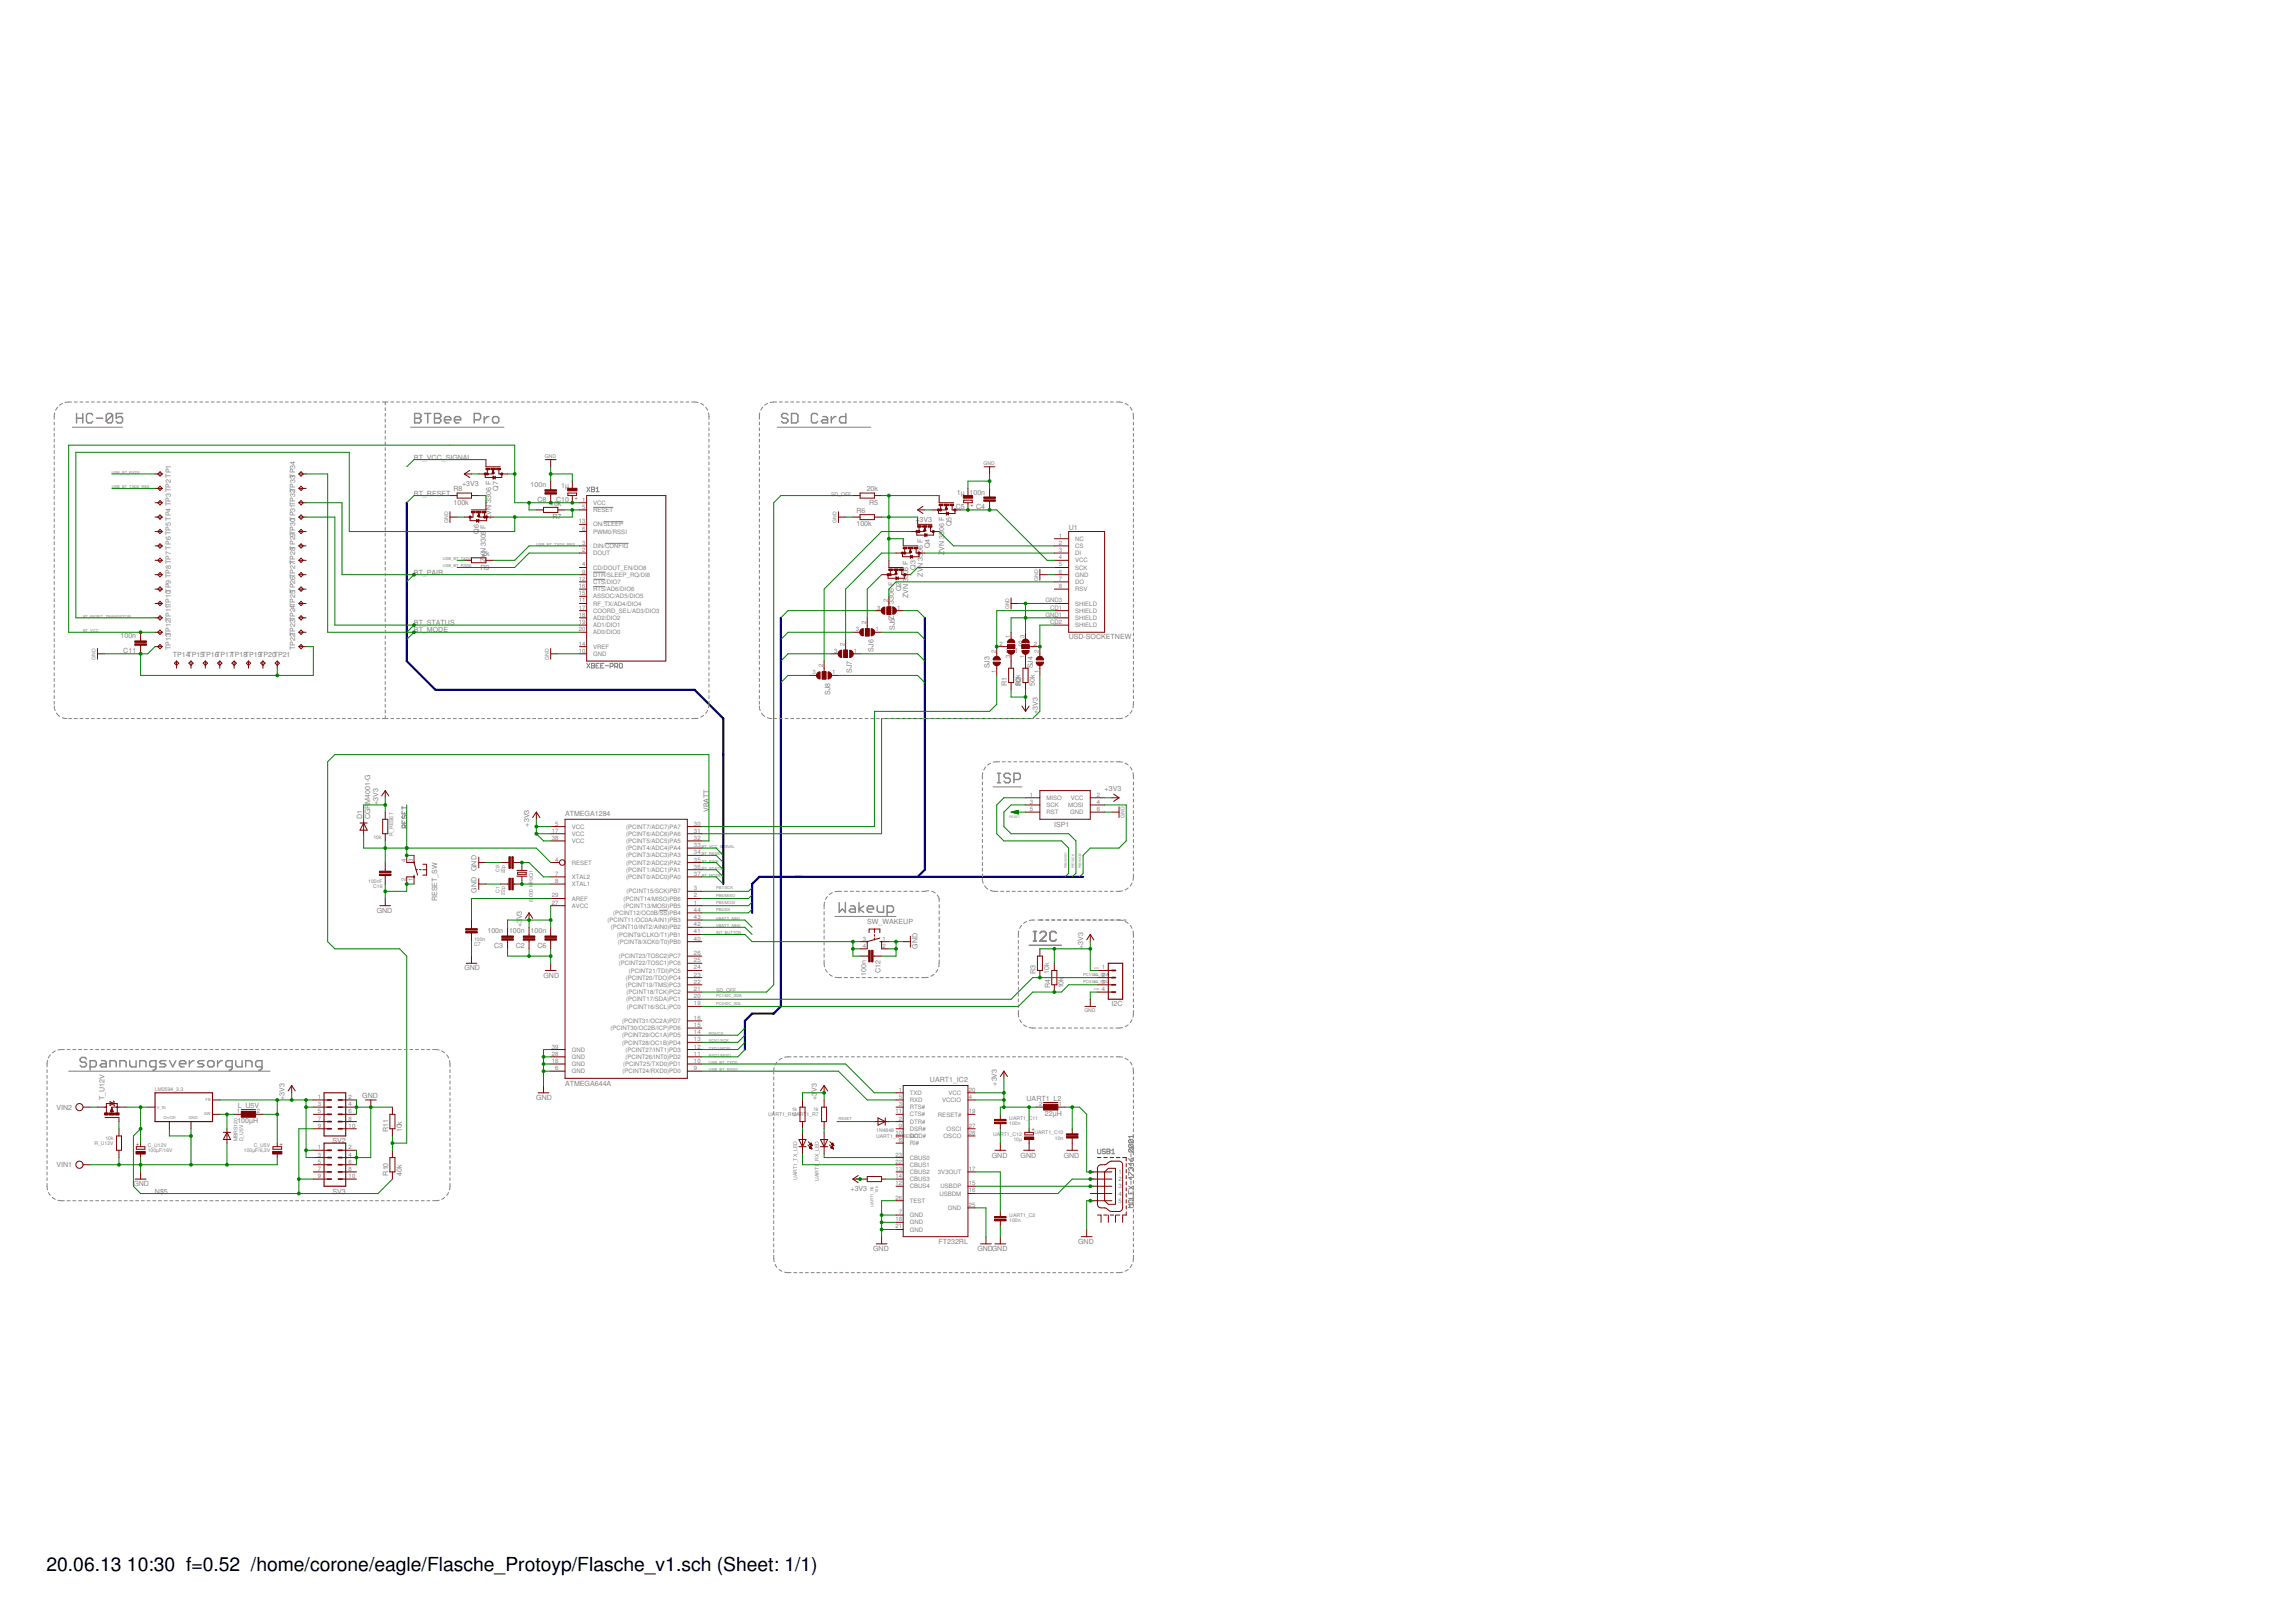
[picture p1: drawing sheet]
<svg xmlns="http://www.w3.org/2000/svg" width="420mm" height="297mm" viewBox="0 0 420 297" stroke-linecap="round" stroke-linejoin="round" font-family="sans-serif">
<defs><g id="words">
<g font-size="3.5">
<text x="8.5" y="287.5">20.06.13</text>
<text x="23.2" y="287.5">10:30 f=0.52 /home/corone/eagle/Flasche_Protoyp/Flasche_v1.sch (Sheet: 1/1)</text>
</g>
<g font-size="1.3" fill="#808080">
<text x="75.8" y="84.1">BT_VCC_SIGNAL</text>
<text x="83" y="89.9">R8</text>
<text x="84.6" y="89">+3V3</text>
<text x="91.2" y="89.8" transform="rotate(-90 91.2 89.8)">Q7</text>
<text x="97.1" y="89.2">100n</text>
<text x="102.7" y="89.2">1µ</text>
<text x="158.7" y="89.9">20k</text>
<text x="75.8" y="90.7">BT_RESET</text>
<text x="83" y="92.4">100k</text>
<text x="89.9" y="95" transform="rotate(-90 89.9 95)">ZVN 3306 F</text>
<text x="98.4" y="91.8">C8</text>
<text x="100.7" y="92.5">10k</text>
<text x="101.1" y="95">R7</text>
<text x="101.8" y="91.9">C10</text>
<text x="156.8" y="93.9">R6</text>
<text x="159.1" y="92.4">R5</text>
<text x="167.6" y="95.6">+3V3</text>
<text x="175" y="93.2">C5</text>
<text x="175.2" y="90.6">1µ 100n</text>
<text x="178.7" y="93.1">C4</text>
<text x="87.6" y="97.7" transform="rotate(-90 87.6 97.7)">Q6</text>
<text x="88.3" y="101.8">2k</text>
<text x="89" y="96.8" transform="rotate(-90 89 96.8)">F</text>
<text x="156.8" y="96.4">100k</text>
<text x="170.2" y="100.3" transform="rotate(-90 170.2 100.3)">Q4</text>
<text x="172.9" y="101.6" transform="rotate(-90 172.9 101.6)">ZVN 3306 F</text>
<text x="174.2" y="96.4" transform="rotate(-90 174.2 96.4)">Q5</text>
<text x="195.7" y="97">U1</text>
<text x="75.8" y="105.2">BT_PAIR</text>
<text x="88" y="104.3">R9</text>
<text x="89" y="102.9" transform="rotate(-90 89 102.9)">ZVN 3306</text>
<text x="167.6" y="104.3" transform="rotate(-90 167.6 104.3)">Q3</text>
<text x="168.9" y="105.6" transform="rotate(-90 168.9 105.6)">ZVN 3306 F</text>
<text x="165" y="108.2" transform="rotate(-90 165 108.2)">Q2</text>
<text x="166.3" y="109.5" transform="rotate(-90 166.3 109.5)">ZVN 3306 F</text>
<text x="22.1" y="116.8">100n</text>
<text x="22.6" y="119.5">C11</text>
<text x="31.3" y="119" transform="rotate(-90 31.3 119)">TP13TP12TP11TP10TP9 TP8 TP7 TP6 TP5 TP4 TP3 TP2 TP1</text>
<text x="54.1" y="119" transform="rotate(-90 54.1 119)">TP22TP23TP24TP25TP26TP27TP28TP29TP30TP31TP32TP33TP34</text>
<text x="75.8" y="115.7">BT_MODE</text>
<text x="75.8" y="114.4">BT_STATUS</text>
<text x="159.9" y="119.3" transform="rotate(-90 159.9 119.3)">SJ6</text>
<text x="163.9" y="115.3" transform="rotate(-90 163.9 115.3)">SJ5ZVN 3306 F</text>
<text x="184.2" y="119.5">SJ1</text>
<text x="186.4" y="118.2">SJ2</text>
<text x="195.7" y="117">USD-SOCKETNEW</text>
<text x="31.7" y="120.3">TP14TP15TP16TP17TP18TP19TP20TP21</text>
<text x="155.9" y="123.2" transform="rotate(-90 155.9 123.2)">SJ7</text>
<text x="181.2" y="122.3" transform="rotate(-90 181.2 122.3)">SJ3</text>
<text x="184.3" y="125.6" transform="rotate(-90 184.3 125.6)">R1</text>
<text x="186.8" y="125.6" transform="rotate(-90 186.8 125.6)">50k</text>
<text x="187" y="125.6" transform="rotate(-90 187 125.6)">R2</text>
<text x="189.1" y="122.3" transform="rotate(-90 189.1 122.3)">SJ4</text>
<text x="189.5" y="125.6" transform="rotate(-90 189.5 125.6)">50k</text>
<text x="152" y="127.2" transform="rotate(-90 152 127.2)">SJ8</text>
<text x="190" y="130.6" transform="rotate(-90 190 130.6)">+3V3</text>
<text x="66.3" y="150" transform="rotate(-90 66.3 150)">D1</text>
<text x="67.8" y="150" transform="rotate(-90 67.8 150)">CGR</text>
<text x="67.8" y="147.1" transform="rotate(-90 67.8 147.1)">M4001-G</text>
<text x="69.2" y="147.3" transform="rotate(-90 69.2 147.3)">+3V3</text>
<text x="103.5" y="149.3">ATMEGA1284</text>
<text x="129.8" y="148.6" transform="rotate(-90 129.8 148.6)">VBATT</text>
<text x="202.2" y="144.7">+3V3</text>
<text x="96.9" y="151.3" transform="rotate(-90 96.9 151.3)">+3V3</text>
<text x="193" y="151.3">ISP1</text>
<text x="87.3" y="159.4" transform="rotate(-90 87.3 159.4)">GND</text>
<text x="69" y="167.1">GND</text>
<text x="80" y="164.9" transform="rotate(-90 80 164.9)">RESET_SW</text>
<text x="87.3" y="163.4" transform="rotate(-90 87.3 163.4)">GND</text>
<text x="89.2" y="170.8">100n</text>
<text x="90.5" y="173.5">C3</text>
<text x="93.2" y="170.8">100n</text>
<text x="94.4" y="173.5">C2</text>
<text x="95.5" y="169.7" transform="rotate(-90 95.5 169.7)">+3</text>
<text x="95.5" y="168.2" transform="rotate(-90 95.5 168.2)">V3</text>
<text x="97.1" y="170.8">100n</text>
<text x="98.4" y="173.5">C6</text>
<text x="158.8" y="169">SW_WAKEUP</text>
<text x="168" y="173.7" transform="rotate(-90 168 173.7)">GND</text>
<text x="198.3" y="173.7" transform="rotate(-90 198.3 173.7)">+3V3</text>
<text x="85" y="177.6">GND</text>
<text x="99.5" y="178.9">GND</text>
<text x="158.6" y="178.6" transform="rotate(-90 158.6 178.6)">100n</text>
<text x="161.2" y="178.1" transform="rotate(-90 161.2 178.1)">C12</text>
<text x="189.6" y="178.3" transform="rotate(-90 189.6 178.3)">R3</text>
<text x="192.1" y="178.3" transform="rotate(-90 192.1 178.3)">10k</text>
<text x="192.2" y="180.9" transform="rotate(-90 192.2 180.9)">R4</text>
<text x="194.7" y="180.9" transform="rotate(-90 194.7 180.9)">10k</text>
<text x="203.5" y="184.2">I2C</text>
<text x="10.3" y="203.1">VIN2</text>
<text x="19.2" y="201.3" transform="rotate(-90 19.2 201.3)">T_U12V</text>
<text x="43.5" y="202.8">L_U5V</text>
<text x="52.1" y="201.3" transform="rotate(-90 52.1 201.3)">+3V3</text>
<text x="66.3" y="200.9">GND</text>
<text x="98.2" y="201.3">GND</text>
<text x="103.5" y="198.7">ATMEGA644A</text>
<text x="149.6" y="201.3" transform="rotate(-90 149.6 201.3)">+3</text>
<text x="149.6" y="199.8" transform="rotate(-90 149.6 199.8)">V3</text>
<text x="170.2" y="198">UART1_IC2</text>
<text x="182.5" y="198.7" transform="rotate(-90 182.5 198.7)">+3V3</text>
<text x="187.9" y="201.4">UART1_L2</text>
<text x="43.5" y="205.5">100µH</text>
<text x="60.8" y="209.2">SV2</text>
<text x="71.1" y="207.2" transform="rotate(-90 71.1 207.2)">R11</text>
<text x="73.6" y="207.2" transform="rotate(-90 73.6 207.2)">10k</text>
<text x="191.3" y="204.2">22µH</text>
<text x="10.3" y="213.6">VIN1</text>
<text x="71.1" y="215.1" transform="rotate(-90 71.1 215.1)">R10</text>
<text x="73.6" y="215.1" transform="rotate(-90 73.6 215.1)">40k</text>
<text x="181.6" y="211.8">GND</text>
<text x="186.8" y="211.8">GND</text>
<text x="194.7" y="211.8">GND</text>
<text x="24.4" y="217.1">GND</text>
<text x="28.4" y="218.4">N$5</text>
<text x="60.8" y="218.4">SV3</text>
<text x="155.7" y="218">+3V3</text>
<text x="171.8" y="227.7">FT232RL</text>
<text x="197.4" y="227.7">GND</text>
<text x="159.8" y="229">GND</text>
<text x="178.9" y="229">GNDGND</text>
</g>
<g font-size="1.1" fill="#808080">
<text x="106" y="95.8">13</text>
<text x="106.6" y="91.8">1</text>
<text x="106.6" y="93.1">5</text>
<text x="108.6" y="92.4">VCC</text>
<text x="108.6" y="93.7">RESET</text>
<text x="106.6" y="101">2</text>
<text x="106.6" y="99.7">3</text>
<text x="106.6" y="97.1">6</text>
<text x="108.6" y="101.6">DOUT</text>
<text x="108.6" y="100.3">DIN/CONFIG</text>
<text x="108.6" y="97.7">PWM0/RSSI</text>
<text x="108.6" y="96.4">ON/SLEEP</text>
<text x="193.8" y="99.7">2</text>
<text x="193.8" y="101">3</text>
<text x="193.8" y="98.4">1</text>
<text x="196.9" y="100.3">CS</text>
<text x="196.9" y="101.6">DI</text>
<text x="196.9" y="99">NC</text>
<text x="106" y="106.3">12</text>
<text x="106" y="107.6">16</text>
<text x="106.6" y="103.7">4</text>
<text x="106.6" y="105">9</text>
<text x="108.6" y="104.3">CD/DOUT_EN/DO8</text>
<text x="108.6" y="105.6">DTR/SLEEP_RQ/DI8</text>
<text x="108.6" y="106.9">CTS/DIO7</text>
<text x="193.8" y="105">6</text>
<text x="193.8" y="102.4">4</text>
<text x="193.8" y="103.7">5</text>
<text x="193.8" y="107.6">8</text>
<text x="193.8" y="106.3">7</text>
<text x="196.9" y="105.6">GND</text>
<text x="196.9" y="102.9">VCC</text>
<text x="196.9" y="104.3">SCK</text>
<text x="196.9" y="106.9">DO</text>
<text x="106" y="110.3">11</text>
<text x="106" y="108.9">15</text>
<text x="106" y="111.6">17</text>
<text x="106" y="112.9">18</text>
<text x="108.6" y="110.8">RF_TX/AD4/DIO4</text>
<text x="108.6" y="109.5">ASSOC/AD5/DIO5</text>
<text x="108.6" y="108.2">RTS/AD6/DIO6</text>
<text x="108.6" y="112.2">COORD_SEL/AD3/DIO3</text>
<text x="108.6" y="113.5">AD2/DIO2</text>
<text x="160.6" y="111.6">3</text>
<text x="162.5" y="110.3" transform="rotate(-90 162.5 110.3)">2</text>
<text x="164.2" y="111.6">1</text>
<text x="191.4" y="112.9">GND1</text>
<text x="191.4" y="110.3">GND3</text>
<text x="192.2" y="111.6">CD1</text>
<text x="196.9" y="108.2">RSV</text>
<text x="196.9" y="113.5">SHIELD</text>
<text x="196.9" y="110.8">SHIELD</text>
<text x="196.9" y="112.2">SHIELD</text>
<text x="106" y="119.5">10</text>
<text x="106" y="118.2">14</text>
<text x="106" y="114.2">19</text>
<text x="106" y="115.5">20</text>
<text x="108.6" y="118.7">VREF</text>
<text x="108.6" y="114.8">AD1/DIO1</text>
<text x="108.6" y="116.1">AD0/DIO0</text>
<text x="152.7" y="119.5">3</text>
<text x="154.6" y="118.2" transform="rotate(-90 154.6 118.2)">2</text>
<text x="156.3" y="119.5">1</text>
<text x="156.7" y="115.5">3</text>
<text x="158.6" y="114.2" transform="rotate(-90 158.6 114.2)">2</text>
<text x="160.3" y="115.5">1</text>
<text x="182.3" y="119.5" transform="rotate(-90 182.3 119.5)">2</text>
<text x="183" y="118.2">2</text>
<text x="184.9" y="116.8" transform="rotate(-90 184.9 116.8)">1</text>
<text x="187.6" y="116.8" transform="rotate(-90 187.6 116.8)">3</text>
<text x="189.2" y="118.2">2</text>
<text x="190.2" y="119.5" transform="rotate(-90 190.2 119.5)">2</text>
<text x="192.2" y="114.2">CD2</text>
<text x="196.9" y="114.8">SHIELD</text>
<text x="108.6" y="120.1">GND</text>
<text x="148.8" y="123.4">3</text>
<text x="150.7" y="122.1" transform="rotate(-90 150.7 122.1)">2</text>
<text x="152.4" y="123.4">1</text>
<text x="182.3" y="123.1" transform="rotate(-90 182.3 123.1)">1</text>
<text x="184.9" y="120.5" transform="rotate(-90 184.9 120.5)">3</text>
<text x="187.6" y="120.5" transform="rotate(-90 187.6 120.5)">1</text>
<text x="190.2" y="123.1" transform="rotate(-90 190.2 123.1)">1</text>
<text x="188.6" y="145.8">1</text>
<text x="188.6" y="147.1">3</text>
<text x="188.6" y="148.5">5</text>
<text x="191.6" y="146.4">MISO</text>
<text x="191.6" y="147.7">SCK</text>
<text x="191.6" y="149">RST</text>
<text x="195.6" y="147.7">MOSI</text>
<text x="195.9" y="149">GND</text>
<text x="196.1" y="146.4">VCC</text>
<text x="200.8" y="148.5">6</text>
<text x="200.8" y="147.1">4</text>
<text x="200.8" y="145.8">2</text>
<text x="101" y="152.4">17</text>
<text x="101" y="153.7">38</text>
<text x="101.6" y="151.1">5</text>
<text x="104.7" y="153">VCC</text>
<text x="104.7" y="151.7">VCC</text>
<text x="104.7" y="154.3">VCC</text>
<text x="114.7" y="153">(PCINT6/ADC6)PA6</text>
<text x="114.7" y="151.7">(PCINT7/ADC7)PA7</text>
<text x="114.7" y="154.3">(PCINT5/ADC5)PA5</text>
<text x="114.7" y="155.6">(PCINT4/ADC4)PA4</text>
<text x="127.1" y="152.4">31</text>
<text x="127.1" y="151.1">30</text>
<text x="127.1" y="153.7">32</text>
<text x="127.1" y="155">33</text>
<text x="74.3" y="161.3" transform="rotate(-90 74.3 161.3)">2</text>
<text x="74.3" y="157.7" transform="rotate(-90 74.3 157.7)">4</text>
<text x="75.6" y="161.3" transform="rotate(-90 75.6 161.3)">1</text>
<text x="75.6" y="157.7" transform="rotate(-90 75.6 157.7)">3</text>
<text x="101.6" y="161.6">8</text>
<text x="101.6" y="160.3">7</text>
<text x="101.6" y="157.7">4</text>
<text x="104.7" y="160.9">XTAL2</text>
<text x="104.7" y="158.3">RESET</text>
<text x="114.7" y="156.9">(PCINT3/ADC3)PA3</text>
<text x="114.7" y="158.2">(PCINT2/ADC2)PA2</text>
<text x="114.7" y="159.6">(PCINT1/ADC1)PA1</text>
<text x="114.7" y="160.9">(PCINT0/ADC0)PA0</text>
<text x="127.1" y="156.4">34</text>
<text x="127.1" y="157.7">35</text>
<text x="127.1" y="159">36</text>
<text x="127.1" y="160.3">37</text>
<text x="101" y="165.6">27</text>
<text x="101" y="164.3">29</text>
<text x="104.7" y="166.2">AVCC</text>
<text x="104.7" y="164.8">AREF</text>
<text x="104.7" y="162.2">XTAL1</text>
<text x="112.2" y="167.5">(PCINT12/OC0B/SS)PB4</text>
<text x="114.2" y="164.8">(PCINT14/MISO)PB6</text>
<text x="114.2" y="166.1">(PCINT13/MOSI)PB5</text>
<text x="114.7" y="163.5">(PCINT15/SCK)PB7</text>
<text x="127.1" y="162.9">3</text>
<text x="127.1" y="164.3">2</text>
<text x="127.1" y="165.6">1</text>
<text x="127.1" y="166.9">44</text>
<text x="111.2" y="168.8">(PCINT11/OC0A/AIN1)PB3</text>
<text x="111.8" y="170.1">(PCINT10/INT2/AIN0)PB2</text>
<text x="113" y="171.4">(PCINT9/CLKO/T1)PB1</text>
<text x="113.1" y="172.7">(PCINT8/XCK0/T0)PB0</text>
<text x="127.1" y="168.2">43</text>
<text x="127.1" y="169.5">42</text>
<text x="127.1" y="170.8">41</text>
<text x="127.1" y="172.2">40</text>
<text x="158" y="172.2">3</text>
<text x="158" y="173.5">4</text>
<text x="161.6" y="172.2">1</text>
<text x="161.6" y="173.5">2</text>
<text x="113.3" y="175.4">(PCINT23/TOSC2)PC7</text>
<text x="113.3" y="176.7">(PCINT22/TOSC1)PC6</text>
<text x="114.6" y="179.3">(PCINT20/TDO)PC4</text>
<text x="115.1" y="178">(PCINT21/TDI)PC5</text>
<text x="127.1" y="174.8">26</text>
<text x="127.1" y="176.1">25</text>
<text x="127.1" y="177.4">24</text>
<text x="127.1" y="178.7">23</text>
<text x="201.7" y="177.4">1</text>
<text x="201.7" y="178.7">2</text>
<text x="114.6" y="180.6">(PCINT19/TMS)PC3</text>
<text x="114.7" y="183.3">(PCINT17/SDA)PC1</text>
<text x="114.7" y="181.9">(PCINT18/TCK)PC2</text>
<text x="114.8" y="184.6">(PCINT16/SCL)PC0</text>
<text x="127.1" y="180.1">22</text>
<text x="127.1" y="181.4">21</text>
<text x="127.1" y="182.7">20</text>
<text x="127.1" y="184">19</text>
<text x="201.7" y="180.1">3</text>
<text x="201.7" y="181.4">4</text>
<text x="101" y="191.9">39</text>
<text x="111.8" y="188.5">(PCINT30/OC2B/ICP)PD6</text>
<text x="113.9" y="187.2">(PCINT31/OC2A)PD7</text>
<text x="113.9" y="189.8">(PCINT29/OC1A)PD5</text>
<text x="113.9" y="191.2">(PCINT28/OC1B)PD4</text>
<text x="127.1" y="186.6">16</text>
<text x="127.1" y="188">15</text>
<text x="127.1" y="189.3">14</text>
<text x="127.1" y="190.6">13</text>
<text x="127.1" y="191.9">12</text>
<text x="101" y="194.5">18</text>
<text x="101" y="193.2">28</text>
<text x="101.6" y="195.9">6</text>
<text x="104.7" y="195.1">GND</text>
<text x="104.7" y="196.4">GND</text>
<text x="104.7" y="193.8">GND</text>
<text x="104.7" y="192.5">GND</text>
<text x="114" y="196.4">(PCINT24/RXD0)PD0</text>
<text x="114.1" y="195.1">(PCINT25/TXD0)PD1</text>
<text x="114.5" y="192.5">(PCINT27/INT1)PD3</text>
<text x="114.5" y="193.8">(PCINT26/INT0)PD2</text>
<text x="127.1" y="193.2">11</text>
<text x="127.1" y="194.5">10</text>
<text x="127.1" y="195.9">9</text>
<text x="43.4" y="203.8">1</text>
<text x="47" y="203.8">2</text>
<text x="58.2" y="201.1">1</text>
<text x="58.2" y="202.4">3</text>
<text x="58.2" y="203.8">5</text>
<text x="63.8" y="201.1">2</text>
<text x="63.8" y="202.4">4</text>
<text x="63.8" y="203.8">6</text>
<text x="163.9" y="203.8">11</text>
<text x="164.6" y="199.8">1</text>
<text x="164.6" y="201.1">5</text>
<text x="164.6" y="202.4">3</text>
<text x="166.6" y="200.4">TXD</text>
<text x="166.6" y="201.7">RXD</text>
<text x="166.6" y="203">RTS#</text>
<text x="172.5" y="201.7">VCCIO</text>
<text x="173.7" y="200.4">VCC</text>
<text x="177.4" y="199.8">20</text>
<text x="177.4" y="201.1">4</text>
<text x="177.4" y="203.8">19</text>
<text x="190.2" y="202.4">2</text>
<text x="193.9" y="202.4">1</text>
<text x="58.2" y="205.1">7</text>
<text x="58.2" y="206.4">9</text>
<text x="63.8" y="205.1">8</text>
<text x="63.8" y="206.4">10</text>
<text x="163.9" y="207.7">10</text>
<text x="164.6" y="205.1">2</text>
<text x="164.6" y="206.4">9</text>
<text x="164.6" y="209">6</text>
<text x="166.6" y="204.3">CTS#</text>
<text x="166.6" y="205.7">DTR#</text>
<text x="166.6" y="207">DSR#</text>
<text x="166.6" y="208.3">DCD#</text>
<text x="166.6" y="209.6">RI#</text>
<text x="171.7" y="204.3">RESET#</text>
<text x="172.8" y="208.3">OSCO</text>
<text x="173.3" y="207">OSCI</text>
<text x="177.4" y="207.7">28</text>
<text x="177.4" y="206.4">27</text>
<text x="58.2" y="210.3">1</text>
<text x="58.2" y="211.7">3</text>
<text x="58.2" y="213">5</text>
<text x="58.2" y="214.3">7</text>
<text x="58.2" y="215.6">9</text>
<text x="63.8" y="210.3">2</text>
<text x="63.8" y="211.7">4</text>
<text x="63.8" y="213">6</text>
<text x="63.8" y="214.3">8</text>
<text x="63.8" y="215.6">10</text>
<text x="163.9" y="211.7">23</text>
<text x="163.9" y="213">22</text>
<text x="163.9" y="214.3">13</text>
<text x="163.9" y="215.6">14</text>
<text x="166.6" y="212.2">CBUS0</text>
<text x="166.6" y="213.6">CBUS1</text>
<text x="166.6" y="214.9">CBUS2</text>
<text x="171.7" y="214.9">3V3OUT</text>
<text x="177.4" y="214.3">17</text>
<text x="204.8" y="214.9">1</text>
<text x="163.9" y="216.9">12</text>
<text x="163.9" y="219.6">26</text>
<text x="166.6" y="216.2">CBUS3</text>
<text x="166.6" y="217.5">CBUS4</text>
<text x="166.6" y="220.1">TEST</text>
<text x="172" y="218.8">USBDM</text>
<text x="172.2" y="217.5">USBDP</text>
<text x="173.5" y="221.5">GND</text>
<text x="177.4" y="216.9">15</text>
<text x="177.4" y="218.2">16</text>
<text x="177.4" y="220.9">25</text>
<text x="204.8" y="216.2">2</text>
<text x="204.8" y="217.5">3</text>
<text x="204.8" y="218.8">4</text>
<text x="204.8" y="220.1">5</text>
<text x="163.9" y="223.5">18</text>
<text x="163.9" y="224.8">21</text>
<text x="164.6" y="222.2">7</text>
<text x="166.6" y="222.8">GND</text>
<text x="166.6" y="224.1">GND</text>
<text x="166.6" y="225.4">GND</text>
</g>
<g font-size=".9" fill="#808080">
<text x="99.7" y="83.8">GND</text>
<text x="180.1" y="85.1">GND</text>
<text x="82" y="95.7" transform="rotate(-90 82 95.7)">GND</text>
<text x="152.2" y="90.7">SD_OFF</text>
<text x="153.2" y="95.7" transform="rotate(-90 153.2 95.7)">GND</text>
<text x="190" y="106.3" transform="rotate(-90 190 106.3)">GND</text>
<text x="184.8" y="111.5" transform="rotate(-90 184.8 111.5)">GND</text>
<text x="17.5" y="120.8" transform="rotate(-90 17.5 120.8)">GND</text>
<text x="100.5" y="120.8" transform="rotate(-90 100.5 120.8)">GND</text>
<text x="205.9" y="149.6" transform="rotate(-90 205.9 149.6)">GND</text>
<text x="68.4" y="153.6">10k</text>
<text x="72" y="152.9" transform="rotate(-90 72 152.9)">R_RESET</text>
<text x="67.4" y="161.6">100nF</text>
<text x="91.5" y="159.5" transform="rotate(-90 91.5 159.5)">C9</text>
<text x="92.5" y="159.9" transform="rotate(-90 92.5 159.9)">22p</text>
<text x="97.5" y="161.6" transform="rotate(-90 97.5 161.6)">HzQ1</text>
<text x="68.3" y="162.6">C16</text>
<text x="91.5" y="163.5" transform="rotate(-90 91.5 163.5)">C1</text>
<text x="92.5" y="163.8" transform="rotate(-90 92.5 163.8)">22p</text>
<text x="97.5" y="165" transform="rotate(-90 97.5 165)">8.</text>
<text x="97.5" y="164.2" transform="rotate(-90 97.5 164.2)">000 M</text>
<text x="86.8" y="172.1">100n</text>
<text x="86.8" y="173.1">C7</text>
<text x="131.1" y="181.6">SD_OFF</text>
<text x="198.5" y="185.2">GND</text>
<text x="28.4" y="199.7">LM2594_3.3</text>
<text x="145" y="203.3">1k</text>
<text x="148.9" y="203.3">1k</text>
<text x="17.3" y="209.5">R_U12V</text>
<text x="19.3" y="208.6">10k</text>
<text x="27.1" y="209.9">C_U12V</text>
<text x="43.5" y="208.9" transform="rotate(-90 43.5 208.9)">MBRS120</text>
<text x="44.5" y="208.9" transform="rotate(-90 44.5 208.9)">D_U5V</text>
<text x="46.4" y="209.9">C_U5V</text>
<text x="140.7" y="204.3">UART1_R1U0ART</text>
<text x="147.7" y="204.3">1_R7</text>
<text x="160.4" y="207.2">1N4848</text>
<text x="160.4" y="208.2">UART1_D_RESET</text>
<text x="181.8" y="207.9">UART1_C12</text>
<text x="184.8" y="205.9">100n</text>
<text x="184.8" y="204.9">UART1_C11</text>
<text x="185.5" y="208.9">10µ</text>
<text x="189.4" y="207.6">UART1_C10</text>
<text x="193.1" y="208.6">10n</text>
<text x="27.1" y="210.9">100µF/16V</text>
<text x="44.6" y="210.9">100µF/6,3V</text>
<text x="145.9" y="216" transform="rotate(-90 145.9 216)">UART1_TX_LED</text>
<text x="149.9" y="213" transform="rotate(-90 149.9 213)">_RX_LED</text>
<text x="149.9" y="216.1" transform="rotate(-90 149.9 216.1)">UART1</text>
<text x="184.8" y="223.7">100n</text>
<text x="184.8" y="222.7">UART1_C2</text>
</g>
<g font-size=".9" fill="#800000">
<text x="105.7" y="91.5" transform="rotate(-90 105.7 91.5)">+</text>
<text x="178.2" y="92.8" transform="rotate(-90 178.2 92.8)">+</text>
<text x="25.4" y="209.7" transform="rotate(-90 25.4 209.7)">+</text>
<text x="51.7" y="209.7" transform="rotate(-90 51.7 209.7)">+</text>
<text x="189.4" y="207" transform="rotate(-90 189.4 207)">+</text>
</g>
<g font-size=".7" fill="#808080">
<text x="20.5" y="86.7">USB_BT_RXD0</text>
<text x="20.5" y="89.4">USB_BT_TXD0_RES</text>
<text x="98.2" y="99.9">USB_BT_TXD0_RES</text>
<text x="81.1" y="103.9">USB_BT_RXD0</text>
<text x="81.1" y="102.5">USB_BT_TXD0</text>
<text x="15.2" y="113.1">BT_RESET_TRANSISTOR</text>
<text x="15.2" y="115.7">BT_VCC</text>
<text x="128.5" y="155.2">BT_VCC_SI</text>
<text x="132.5" y="155.2">GNAL</text>
<text x="128.5" y="157.9">BT_PAIR</text>
<text x="128.5" y="160.5">BT_MODE</text>
<text x="128.5" y="159.2">BT_STATUS</text>
<text x="128.5" y="156.5">BT_RESET</text>
<text x="131.1" y="166.7">PB4/SS</text>
<text x="131.1" y="164.1">PB6/MISO</text>
<text x="131.1" y="162.8">PB7/SCK</text>
<text x="131.1" y="165.4">PB5/MOSI</text>
<text x="131.1" y="168.4">VBATT_AIN1</text>
<text x="131.1" y="169.7">VBATT_AIN0</text>
<text x="131.1" y="171">INT_BUTTON</text>
<text x="198.3" y="178.6">PC1/I2C_SDA</text>
<text x="198.3" y="179.9">PC0/I2C_SDL</text>
<text x="131.1" y="182.5">PC1/I2C_SDA</text>
<text x="131.1" y="183.9">PC0/I2C_SDL</text>
<text x="129.8" y="190.8">XCK1/SCK</text>
<text x="129.8" y="189.5">PD5/CS</text>
<text x="129.8" y="196">USB_BT_RXD0</text>
<text x="129.8" y="194.7">USB_BT_TXD0</text>
<text x="129.8" y="193.4">RXD1/MISO</text>
<text x="129.8" y="192.1">TXD1/MOSI</text>
<text x="28.7" y="203">V_IN</text>
<text x="37.6" y="201.5">FB</text>
<text x="30" y="204.9">On/Off</text>
<text x="34.6" y="204.9">GND</text>
<text x="37.4" y="204.1">SW</text>
<text x="153.5" y="205">RESET</text>
<text x="159.9" y="220.9" transform="rotate(-90 159.9 220.9)">UART1_R6</text>
<text x="160.7" y="218.3" transform="rotate(-90 160.7 218.3)">10k</text>
</g>
<g font-size=".6" fill="#808080">
<text x="184.8" y="149.6">RESET</text>
<text x="195.3" y="158.8" transform="rotate(-90 195.3 158.8)">PB6/MISO</text>
<text x="196.6" y="158.8" transform="rotate(-90 196.6 158.8)">PB7/SCK</text>
<text x="198" y="158.8" transform="rotate(-90 198 158.8)">PB5/MOSI</text>
</g>
<g font-size=".4" fill="#808080">
<text x="200.3" y="177.3">VCC</text>
<text x="200.3" y="178.6">SDA</text>
<text x="200.3" y="179.9">SCL</text>
<text x="200.3" y="181.2">GND</text>
</g>
</g></defs>
<g fill="none" stroke="#808080" stroke-width=".18">
<path d="M9.9 77.3v.5M9.9 78.3v.5M9.9 79.3v.6M10 75.6l-.1 1.1M10.5 74.5l-.3 .6M11.5 73.8l-.6 .4M13.1 73.6l-1.2 .1M13.2 78.2h9.2M13.6 73.6h.5M14.6 73.6h.6M15.7 73.6h.5M16.7 73.6h.6"/>
<path d="M17.8 73.6h.5M18.8 73.6h.6M19.9 73.6h.5M20.9 73.6h.5M22 73.6h.5M23 73.6h.5M24 73.6h.6M25.1 73.6h.5M26.1 73.6h.6M27.2 73.6h.5M28.2 73.6h.6M29.3 73.6h.5"/>
<path d="M30.3 73.6h.5M31.4 73.6h.5M32.4 73.6h.5M33.4 73.6h.6M34.5 73.6h.5M35.5 73.6h.6M36.6 73.6h.5M37.6 73.6h.6M38.7 73.6h.5M39.7 73.6h.5M40.8 73.6h.5M41.8 73.6h.5"/>
<path d="M42.8 73.6h.6M43.9 73.6h.5M44.9 73.6h.6M46 73.6h.5M47 73.6h.6M48.1 73.6h.5M49.1 73.6h.5M50.2 73.6h.5M51.2 73.6h.5M52.2 73.6h.6M53.3 73.6h.5M54.3 73.6h.6"/>
<path d="M55.4 73.6h.5M56.4 73.6h.5M57.5 73.6h.5M58.5 73.6h.5M59.6 73.6h.5M60.6 73.6h.5M61.6 73.6h.6M62.7 73.6h.5M63.7 73.6h.6M64.8 73.6h.5M65.8 73.6h.5M66.9 73.6h.5"/>
<path d="M67.9 73.6h.5M69 73.6h.5M70 73.6h1M70.5 73.6v.5M70.5 74.6v.5M70.5 75.7v.5M70.5 76.7v.5M70.5 77.7v.6M70.5 78.8v.5M70.5 79.8v.6M71.6 73.6h.5M72.6 73.6h.5"/>
<path d="M73.6 73.6h.6M74.7 73.6h.5M75.1 78.2h17.2M75.7 73.6h.5M76.8 73.6h.5M77.8 73.6h.5M78.8 73.6h.6M79.9 73.6h.5M80.9 73.6h.5M82 73.6h.5M83 73.6h.5M84 73.6h.6"/>
<path d="M85.1 73.6h.5M86.1 73.6h.5M87.1 73.6h.6M88.2 73.6h.5M89.2 73.6h.5M90.3 73.6h.5M91.3 73.6h.5M92.4 73.6h.5M93.4 73.6h.5M94.4 73.6h.6M95.5 73.6h.5M96.5 73.6h.5"/>
<path d="M97.5 73.6h.6M98.6 73.6h.5M99.6 73.6h.5M100.7 73.6h.5M101.7 73.6h.5M102.7 73.6h.6M103.8 73.6h.5M104.8 73.6h.5M105.9 73.6h.5M106.9 73.6h.5M107.9 73.6h.6M109 73.6h.5"/>
<path d="M110 73.6h.5M111 73.6h.6M112.1 73.6h.5M113.1 73.6h.5M114.2 73.6h.5M115.2 73.6h.5M116.2 73.6h.6M117.3 73.6h.5M118.3 73.6h.6M119.4 73.6h.5M120.4 73.6h.5M121.4 73.6h.6"/>
<path d="M122.5 73.6h.5M123.5 73.6h.5M124.6 73.6h.5M125.6 73.6h.5M126.6 73.6l1.2 .1M128.3 73.8l.5 .4M129.2 74.5l.3 .6M129.7 75.6l.1 1.1M129.8 77.3v.5M129.8 78.3v.5M129.8 79.3v.6M139 77.3v.5"/>
<path d="M139 78.3v.5M139 79.3v.6M139.1 75.6l-.1 1.1M139.6 74.5l-.3 .6M140.5 73.8l-.5 .4M142.2 73.6l-1.2 .1M142.3 78.2h17.1M142.7 73.6h.5M143.7 73.6h.6M144.8 73.6h.5M145.8 73.6h.5M146.9 73.6h.5"/>
<path d="M147.9 73.6h.5M149 73.6h.5M150 73.6h.5M151 73.6h.6M152.1 73.6h.5M153.1 73.6h.6M154.2 73.6h.5M155.2 73.6h.6M156.3 73.6h.5M157.3 73.6h.5M158.4 73.6h.5M159.4 73.6h.5"/>
<path d="M160.5 73.6h.5M161.5 73.6h.5M162.5 73.6h.6M163.6 73.6h.5M164.6 73.6h.6M165.7 73.6h.5M166.7 73.6h.6M167.8 73.6h.5M168.8 73.6h.5M169.9 73.6h.5M170.9 73.6h.5M172 73.6h.5"/>
<path d="M173 73.6h.5M174 73.6h.6M175.1 73.6h.5M176.1 73.6h.6M177.2 73.6h.5M178.2 73.6h.6M179.3 73.6h.5M180.3 73.6h.5M181.4 73.6h.5M182.4 73.6h.5M183.5 73.6h.5M184.5 73.6h.5"/>
<path d="M185.5 73.6h.6M186.6 73.6h.5M187.6 73.6h.6M188.7 73.6h.5M189.7 73.6h.5M190.8 73.6h.5M191.8 73.6h.5M192.8 73.6h.6M193.9 73.6h.5M194.9 73.6h.6M196 73.6h.5M197 73.6h.5"/>
<path d="M198.1 73.6h.5M199.1 73.6h.5M200.2 73.6h.5M201.2 73.6h.5M202.2 73.6h.6M203.3 73.6h.5M204.3 73.6l1.2 .1M206 73.8l.5 .4M206.9 74.5l.3 .6M207.4 75.6l.1 1.1M207.5 77.3v.5M207.5 78.3v.5"/>
<path d="M207.5 79.3v.6M9.9 80.4v.5M9.9 81.4v.6M9.9 82.5v.5M9.9 83.5v.5M9.9 84.6v.5M9.9 85.6v.5M9.9 86.6v.6M9.9 87.7v.5M9.9 88.7v.5M9.9 89.8v.5M9.9 90.8v.5"/>
<path d="M9.9 91.9v.5M9.9 92.9v.5M9.9 93.9v.6M9.9 95v.5M9.9 96v.5M9.9 97.1v.5M9.9 98.1v.5M9.9 99.1v.6M70.5 80.9v.5M70.5 81.9v.5M70.5 83v.5M70.5 84v.5"/>
<path d="M70.5 85v.6M70.5 86.1v.5M70.5 87.1v.6M70.5 88.2v.5M70.5 89.2v.6M70.5 90.3v.5M70.5 91.3v.5M70.5 92.4v.5M70.5 93.4v.5M70.5 94.4v.6M70.5 95.5v.5M70.5 96.5v.6"/>
<path d="M70.5 97.6v.5M70.5 98.6v.5M70.5 99.7v.5M107.4 89.2l.6 .8M108 89.2l-.6 .8M108.3 89.2h.4l.2 .1-.2 .3 .2 .3-.2 .1h-.4zM108.3 89.6h.4M108.6 92.9h3.7M109.1 90h.6M109.1 89.4l.3-.2v.8M110.6 95.5h3.5M110.8 99.4h4.3"/>
<path d="M129.8 80.4v.5M129.8 81.4v.6M129.8 82.5v.5M129.8 83.5v.5M129.8 84.6v.5M129.8 85.6v.5M129.8 86.6v.6M129.8 87.7v.5M129.8 88.7v.5M129.8 89.8v.5M129.8 90.8v.5M129.8 91.9v.5"/>
<path d="M129.8 92.9v.5M129.8 93.9v.6M129.8 95v.5M129.8 96v.5M129.8 97.1v.5M129.8 98.1v.5M129.8 99.1v.6M139 80.4v.5M139 81.4v.6M139 82.5v.5M139 83.5v.5M139 84.6v.5"/>
<path d="M139 85.6v.5M139 86.6v.6M139 87.7v.5M139 88.7v.5M139 89.8v.5M139 90.8v.5M139 91.9v.5M139 92.9v.5M139 93.9v.6M139 95v.5M139 96v.5M139 97.1v.5"/>
<path d="M139 98.1v.5M139 99.1v.6M207.5 80.4v.5M207.5 81.4v.6M207.5 82.5v.5M207.5 83.5v.5M207.5 84.6v.5M207.5 85.6v.5M207.5 86.6v.6M207.5 87.7v.5M207.5 88.7v.5M207.5 89.8v.5"/>
<path d="M207.5 90.8v.5M207.5 91.9v.5M207.5 92.9v.5M207.5 93.9v.6M207.5 95v.5M207.5 96v.5M207.5 97.1v.5M207.5 98.1v.5M207.5 99.1v.6M9.9 100.2v.5M9.9 101.2v.6M9.9 102.3v.5"/>
<path d="M9.9 103.3v.5M9.9 104.4v.5M9.9 105.4v.5M9.9 106.4v.6M9.9 107.5v.5M9.9 108.5v.6M9.9 109.6v.5M9.9 110.6v.5M9.9 111.7v.5M9.9 112.7v.5M9.9 113.7v.6M9.9 114.8v.5"/>
<path d="M9.9 115.8v.6M9.9 116.9v.5M9.9 117.9v.5M9.9 119v.5M70.5 100.7v.5M70.5 101.8v.5M70.5 102.8v.5M70.5 103.8v.6M70.5 104.9v.5M70.5 105.9v.6M70.5 107v.5M70.5 108v.5"/>
<path d="M70.5 109.1v.5M70.5 110.1v.5M70.5 111.1v.6M70.5 112.2v.5M70.5 113.2v.6M70.5 114.3v.5M70.5 115.3v.6M70.5 116.4v.5M70.5 117.4v.5M70.5 118.5v.5M70.5 119.5v.5M108.6 104.7h2.3"/>
<path d="M108.6 106h2.2M108.6 107.3h2.2M129.8 100.2v.5M129.8 101.2v.6M129.8 102.3v.5M129.8 103.3v.5M129.8 104.4v.5M129.8 105.4v.5M129.8 106.4v.6M129.8 107.5v.5M129.8 108.5v.6M129.8 109.6v.5"/>
<path d="M129.8 110.6v.5M129.8 111.7v.5M129.8 112.7v.5M129.8 113.7v.6M129.8 114.8v.5M129.8 115.8v.6M129.8 116.9v.5M129.8 117.9v.5M129.8 119v.5M139 100.2v.5M139 101.2v.6M139 102.3v.5"/>
<path d="M139 103.3v.5M139 104.4v.5M139 105.4v.5M139 106.4v.6M139 107.5v.5M139 108.5v.6M139 109.6v.5M139 110.6v.5M139 111.7v.5M139 112.7v.5M139 113.7v.6M139 114.8v.5"/>
<path d="M139 115.8v.6M139 116.9v.5M139 117.9v.5M139 119v.5M207.5 100.2v.5M207.5 101.2v.6M207.5 102.3v.5M207.5 103.3v.5M207.5 104.4v.5M207.5 105.4v.5M207.5 106.4v.6M207.5 107.5v.5"/>
<path d="M207.5 108.5v.6M207.5 109.6v.5M207.5 110.6v.5M207.5 111.7v.5M207.5 112.7v.5M207.5 113.7v.6M207.5 114.8v.5M207.5 115.8v.6M207.5 116.9v.5M207.5 117.9v.5M207.5 119v.5M9.9 129.2l.2 .8"/>
<path d="M9.9 120v.5M9.9 121.1v.5M9.9 122.1v.5M9.9 123.1v.6M9.9 124.2v.5M9.9 125.2v.6M9.9 126.3v.5M9.9 127.3v.5M9.9 128.4v.5M10.3 130.5l.6 .6M11.4 131.4l.8 .1M12.6 131.5h.5"/>
<path d="M13.6 131.5h.5M14.6 131.5h.6M15.7 131.5h.5M16.7 131.5h.6M17.8 131.5h.5M18.8 131.5h.6M19.9 131.5h.5M20.9 131.5h.5M22 131.5h.5M23 131.5h.5M24 131.5h.6M25.1 131.5h.5"/>
<path d="M26.1 131.5h.6M27.2 131.5h.5M28.2 131.5h.6M29.3 131.5h.5M30.3 131.5h.5M31.4 131.5h.5M32.4 131.5h.5M33.4 131.5h.6M34.5 131.5h.5M35.5 131.5h.6M36.6 131.5h.5M37.6 131.5h.6"/>
<path d="M38.7 131.5h.5M39.7 131.5h.5M40.8 131.5h.5M41.8 131.5h.5M42.8 131.5h.6M43.9 131.5h.5M44.9 131.5h.6M46 131.5h.5M47 131.5h.6M48.1 131.5h.5M49.1 131.5h.5M50.2 131.5h.5"/>
<path d="M51.2 131.5h.5M52.2 131.5h.6M53.3 131.5h.5M54.3 131.5h.6M55.4 131.5h.5M56.4 131.5h.5M57.5 131.5h.5M58.5 131.5h.5M59.6 131.5h.5M60.6 131.5h.5M61.6 131.5h.6M62.7 131.5h.5"/>
<path d="M63.7 131.5h.6M64.8 131.5h.5M65.8 131.5h.5M66.9 131.5h.5M67.9 131.5h.5M69 131.5h.5M70 131.5h1M70.5 120.5v.6M70.5 121.6v.5M70.5 122.6v.6M70.5 123.7v.5M70.5 124.7v.6"/>
<path d="M70.5 125.8v.5M70.5 126.8v.5M70.5 127.9v.5M70.5 128.9v.5M70.5 129.9v.6M70.5 131v.5M71.6 131.5h.5M72.6 131.5h.5M73.6 131.5h.6M74.7 131.5h.5M75.7 131.5h.5M76.8 131.5h.5"/>
<path d="M77.8 131.5h.5M78.8 131.5h.6M79.9 131.5h.5M80.9 131.5h.5M82 131.5h.5M83 131.5h.5M84 131.5h.6M85.1 131.5h.5M86.1 131.5h.5M87.1 131.5h.6M88.2 131.5h.5M89.2 131.5h.5"/>
<path d="M90.3 131.5h.5M91.3 131.5h.5M92.4 131.5h.5M93.4 131.5h.5M94.4 131.5h.6M95.5 131.5h.5M96.5 131.5h.5M97.5 131.5h.6M98.6 131.5h.5M99.6 131.5h.5M100.7 131.5h.5M101.7 131.5h.5"/>
<path d="M102.7 131.5h.6M103.8 131.5h.5M104.8 131.5h.5M105.9 131.5h.5M106.9 131.5h.5M107.4 121.4l.6 .9M107.9 131.5h.6M108 121.4l-.6 .9M108.3 121.4h.4l.2 .2-.2 .2 .2 .3-.2 .2h-.4zM108.3 121.8h.4M109 131.5h.5M109.1 121.8h.3"/>
<path d="M109.7 121.4h-.6v.9h.6M110 121.8h.3M110 131.5h.5M110.6 121.4h-.6v.9h.6M110.8 121.8h.6M111 131.5h.6M111.7 122h.4l.1-.2-.1-.4h-.4v.9M112.1 131.5h.5M112.5 122h.5l.1-.2-.1-.4h-.5v.9M112.8 122l.3 .3M113.1 131.5h.5M113.5 121.4h.3l.1 .2v.5l-.1 .2h-.3l-.1-.2v-.5z"/>
<path d="M114.2 131.5h.5M115.2 131.5h.5M116.2 131.5h.6M117.3 131.5h.5M118.3 131.5h.6M119.4 131.5h.5M120.4 131.5h.5M121.4 131.5h.6M122.5 131.5h.5M123.5 131.5h.5M124.6 131.5h.5M125.6 131.5h.5"/>
<path d="M127.8 131.4l-1.2 .1M128.8 130.9l-.5 .4M129.5 130l-.3 .6M129.8 128.4l-.1 1.1M129.8 120v.5M129.8 121.1v.5M129.8 122.1v.5M129.8 123.1v.6M129.8 124.2v.5M129.8 125.2v.6M129.8 126.3v.5M129.8 127.3v.5"/>
<path d="M139 129.2l.2 .8M139 120v.5M139 121.1v.5M139 122.1v.5M139 123.1v.6M139 124.2v.5M139 125.2v.6M139 126.3v.5M139 127.3v.5M139 128.4v.5M139.4 130.5l.6 .6M140.5 131.4l.8 .1"/>
<path d="M141.6 131.5h.6M142.7 131.5h.5M143.7 131.5h.6M144.8 131.5h.5M145.8 131.5h.5M146.9 131.5h.5M147.9 131.5h.5M149 131.5h.5M150 131.5h.5M151 131.5h.6M152.1 131.5h.5M153.1 131.5h.6"/>
<path d="M154.2 131.5h.5M155.2 131.5h.6M156.3 131.5h.5M157.3 131.5h.5M158.4 131.5h.5M159.4 131.5h.5M160.5 131.5h.5M161.5 131.5h.5M162.5 131.5h.6M163.6 131.5h.5M164.6 131.5h.6M165.7 131.5h.5"/>
<path d="M166.7 131.5h.6M167.8 131.5h.5M168.8 131.5h.5M169.9 131.5h.5M170.9 131.5h.5M172 131.5h.5M173 131.5h.5M174 131.5h.6M175.1 131.5h.5M176.1 131.5h.6M177.2 131.5h.5M178.2 131.5h.6"/>
<path d="M179.3 131.5h.5M180.3 131.5h.5M181.4 139.7l-.6 .3M181.4 131.5h.5M182.4 131.5h.5M183 139.4l-1.2 .1M183.5 131.5h.5M183.5 139.4h.5M184.5 131.5h.5M184.6 139.4h.5M185.5 131.5h.6M185.6 139.4h.5"/>
<path d="M186.6 131.5h.5M186.6 139.4h.6M187.6 131.5h.6M187.7 139.4h.5M188.7 131.5h.5M188.7 139.4h.6M189.7 131.5h.5M189.8 139.4h.5M190.8 131.5h.5M190.8 139.4h.5M191.8 131.5h.5M191.9 139.4h.5"/>
<path d="M192.8 131.5h.6M192.9 139.4h.5M193.9 131.5h.5M193.9 139.4h.6M194.9 131.5h.6M195 139.4h.5M196 131.5h.5M196 139.4h.5M197 131.5h.5M197.1 139.4h.5M198.1 131.5h.5M198.1 139.4h.5"/>
<path d="M199.1 131.5h.5M199.1 139.4h.6M200.2 139.4h.5M200.2 131.5h.5M201.2 131.5h.5M201.2 139.4h.5M202.2 131.5h.6M202.3 139.4h.5M203.3 139.4h.5M203.3 131.5h.5M204.3 139.4l1.2 .1M205.5 131.4l-1.2 .1"/>
<path d="M206 139.7l.5 .3M206.5 130.9l-.5 .4M207.2 130l-.3 .6M207.5 128.4l-.1 1.1M207.5 120v.5M207.5 121.1v.5M207.5 122.1v.5M207.5 123.1v.6M207.5 124.2v.5M207.5 125.2v.6M207.5 126.3v.5M207.5 127.3v.5"/>
<path d="M73.6 147.6v.5M73.6 148.4v.6h.8v-.6M73.6 150.1v.6h.8v-.6M73.6 147.8h.8M73.7 149.3l-.1 .4 .3 .1 .1-.4 .3-.1 .1 .1-.1 .4M74 148.7v.3M74 150.4v.3M74.1 151.5l-.1-.5-.4 .1v.4h.8M74.4 151l-.3 .2M179.9 143.1v.5M179.9 144.2v.5M179.9 145.2v.6"/>
<path d="M179.9 146.3v.5M179.9 147.3v.5M179.9 148.4v.5M179.9 149.4v.6M179.9 150.5v.5M179.9 151.5v.6M179.9 152.6v.5M179.9 153.6v.6M179.9 154.7v.5M179.9 155.7v.6M179.9 156.8v.5M179.9 157.8v.6"/>
<path d="M179.9 158.9v.5M179.9 160v.5M179.9 141.4v1.2M180.4 140.4l-.3 .5M181.8 144h5.3M206.9 140.4l.3 .5M207.4 141.4l.1 1.2M207.5 160l-.1 1.1M207.5 143.1v.5M207.5 144.2v.5M207.5 145.2v.6M207.5 146.3v.5"/>
<path d="M207.5 147.3v.5M207.5 148.4v.5M207.5 149.4v.6M207.5 150.5v.5M207.5 151.5v.6M207.5 152.6v.5M207.5 153.6v.6M207.5 154.7v.5M207.5 155.7v.6M207.5 156.8v.5M207.5 157.8v.6M207.5 158.9v.5"/>
<path d="M120.7 166.6h1.5M150.9 175.7v1.2M150.9 166.9v.5M150.9 168v.6M150.9 169.1v.6M150.9 170.2v.6M150.9 171.3v.6M150.9 172.4v.6M150.9 173.5v.6M150.9 174.6v.6M150.9 165.1v1.2M151.1 177.4l.4 .6"/>
<path d="M151.5 164.1l-.4 .5M151.8 178.3l.6 .4M152.4 163.4l-.6 .3M152.8 167.7h11.2M152.9 178.9h1.2M154.1 163.1l-1.2 .1M154.6 163.1h.6M154.6 178.9h.6M155.7 163.1h.6M155.7 178.9h.6M156.8 163.1h.5M156.8 178.9h.5"/>
<path d="M157.9 163.1h.5M157.9 178.9h.5M158.9 163.1h.6M158.9 178.9h.6M160 163.1h.6M160 178.9h.6M161.1 163.1h.6M161.1 178.9h.6M162.2 163.1h.6M162.2 178.9h.6M163.3 163.1h.6M163.3 178.9h.6"/>
<path d="M164.4 163.1h.6M164.4 178.9h.6M165.5 163.1h.6M165.5 178.9h.6M166.6 163.1h.5M166.6 178.9h.5M167.6 163.1h.6M167.6 178.9h.6M169.9 178.9h-1.2M170 163l-1.3 .1M170.6 163.1l.6 .3M171 178.3l-.6 .4"/>
<path d="M171.6 163.8l.3 .6v.6M171.7 177.4l-.4 .6M171.9 175.7v1.2M171.9 165.6v.6M171.9 166.7v.6M171.9 167.8v.6M171.9 168.9v.6M171.9 170.1v.6M171.9 171.2v.6M171.9 172.3v.6M171.9 173.4v.7M171.9 174.6v.6"/>
<path d="M179.9 160.8l.1 .8M180.3 162.1l.5 .6M181.3 163l1.4 .1M183.2 163.1h.5M184.3 163.1h.5M185.3 163.1h.6M186.4 163.1h.5M186.4 172.1v.6M186.4 173.2v.5M186.4 174.2v.6M186.4 175.3v.6M186.4 176.4v.5"/>
<path d="M186.4 177.5v.5M186.4 178.5v.6M186.4 179.6v.5M186.5 170.4l-.1 1.2M187 169.4l-.3 .5M187.4 163.1h.6M187.9 168.6l-.5 .4M188.4 173h5.9M188.5 163.1h.5M189.5 168.4l-1.1 .1M189.5 163.1h.6M190 168.4h.9"/>
<path d="M190.6 163.1h.5M191.5 168.4h.5M191.7 163.1h.5M192.5 168.4h.6M192.7 163.1h.6M193.6 168.4h.6M193.8 163.1h.5M194.7 168.4h.6M194.8 163.1h.6M195.7 168.4h.7M195.9 163.1h.5M196.8 168.4h.7"/>
<path d="M196.9 163.1h.6M197.9 168.4h.7M198 163.1h.5M199 168.4h.7M199.1 163.1h.5M200 168.4h.7M200.1 163.1h.5M201.1 168.4h.7M201.2 163.1h.5M202.2 168.4h.7M202.2 163.1h.6M203.2 168.4h.8"/>
<path d="M203.3 163.1h.5M204.3 168.4h.8M204.9 168.4l.6 .1M205.5 163l-1.2 .1M205.6 168.4h.6M206 168.6l.5 .4M206.5 162.5l-.5 .4M206.9 169.4l.3 .5M207.2 161.6l-.3 .6M207.4 170.4l.1 1.2M207.5 172.1v.6M207.5 173.2v.5"/>
<path d="M207.5 174.2v.6M207.5 175.3v.6M207.5 176.4v.5M207.5 177.5v.5M207.5 178.5v.6M207.5 179.6v.5M8.6 195.8v.5M8.6 196.8v.5M8.6 197.8v.6M8.6 198.9v.5M8.6 199.9v.5M8.7 194.1l-.1 1.2"/>
<path d="M9.2 193.1l-.3 .5M10.1 192.3l-.5 .4M11.8 192.1l-1.2 .1M12.3 192.1h.5M12.6 196h36.8M13.3 192.1h.6M14.4 192.1h.5M15.4 192.1h.6M16.5 192.1h.5M17.5 192.1h.6M18.6 192.1h.5M19.6 192.1h.6"/>
<path d="M20.7 192.1h.5M21.7 192.1h.5M22.8 192.1h.5M23.8 192.1h.5M24.8 192.1h.6M25.9 192.1h.5M26.9 192.1h.6M28 192.1h.5M29 192.1h.5M30.1 192.1h.5M31.1 192.1h.5M32.2 192.1h.5"/>
<path d="M33.2 192.1h.5M34.2 192.1h.6M35.3 192.1h.5M36.3 192.1h.6M37.4 192.1h.5M38.4 192.1h.6M39.5 192.1h.5M40.5 192.1h.6M41.6 192.1h.5M42.6 192.1h.5M43.7 192.1h.5M44.7 192.1h.5"/>
<path d="M45.8 192.1h.5M46.8 192.1h.5M47.9 192.1h.5M48.9 192.1h.5M49.9 192.1h.6M51 192.1h.5M52 192.1h.6M53.1 192.1h.5M54.1 192.1h.6M55.2 192.1h.5M56.2 192.1h.5M57.3 192.1h.5"/>
<path d="M58.3 192.1h.5M59.4 192.1h.5M60.4 192.1h.5M61.4 192.1h.6M62.5 192.1h.5M63.5 192.1h.6M64.6 192.1h.5M65.6 192.1h.5M66.7 192.1h.5M67.7 192.1h.5M68.7 192.1h.6M69.8 192.1h.5"/>
<path d="M70.8 192.1h.6M71.9 192.1h.5M72.9 192.1h.6M74 192.1h.5M75 192.1h.6M76.1 192.1h.5M77.1 192.1h.6M78.2 192.1h.5M79.2 192.1l1.2 .1M80.9 192.3l.5 .4M81.8 193.1l.3 .5M82.3 194.1l.1 1.2"/>
<path d="M82.4 195.8v.5M82.4 196.8v.5M82.4 197.8v.6M82.4 198.9v.5M82.4 199.9v.5M141.6 197.1v.5M141.6 198.2v.5M141.6 199.2v.5M141.7 195.4l-.1 1.2M142.2 194.4l-.3 .5M143.2 193.7l-.6 .3M144.8 193.4l-1.2 .1"/>
<path d="M145.3 193.4h.6M146.4 193.4h.5M147.4 193.4h.6M148.5 193.4h.5M149.5 193.4h.6M150.6 193.4h.5M151.7 193.4h.5M152.7 193.4h.5M153.8 193.4h.5M154.8 193.4h.5M155.9 193.4h.5M156.9 193.4h.6"/>
<path d="M158 193.4h.5M159 193.4h.6M160.1 193.4h.5M161.1 193.4h.6M162.2 193.4h.5M163.2 193.4h.6M164.3 193.4h.5M165.4 193.4h.5M166.4 193.4h.5M167.5 193.4h.5M168.5 193.4h.6M169.6 193.4h.5"/>
<path d="M170.6 193.4h.6M171.7 193.4h.5M172.7 193.4h.6M173.8 193.4h.5M174.8 193.4h.6M175.9 193.4h.5M176.9 193.4h.6M178 193.4h.5M179 193.4h.6M180.1 193.4h.5M181.2 193.4h.5M182.2 193.4h.6"/>
<path d="M183.3 193.4h.5M184.3 193.4h.5M185.4 193.4h.5M186.4 193.4h.6M186.4 185l.1 1.1M186.4 180.7v.5M186.4 181.7v.6M186.4 182.8v.6M186.4 183.9v.5M186.7 186.6l.3 .6M187.4 187.6l.5 .3M187.5 193.4h.5"/>
<path d="M188.4 188.1l1.2 .1M188.5 193.4h.6M189.6 193.4h.5M190.2 188.2h.5M190.6 193.4h.6M191.2 188.2h.6M191.7 193.4h.5M192.3 188.2h.6M192.7 193.4h.6M193.4 188.2h.6M193.8 193.4h.5M194.5 188.2h.6"/>
<path d="M194.9 193.4h.5M195.6 188.2h.6M195.9 193.4h.5M196.7 188.2h.6M197 193.4h.5M197.8 188.2h.5M198 193.4h.5M198.9 188.2h.5M199.1 193.4h.5M199.9 188.2h.6M200.1 193.4h.6M201 188.2h.6"/>
<path d="M201.2 193.4h.5M202.1 188.2h.6M202.2 193.4h.6M203.2 188.2h.6M203.3 193.4h.5M204.3 193.4l1.2 .1M205.5 188.1l-1.2 .1M206 193.7l.5 .3M206.5 187.6l-.5 .3M206.9 194.4l.3 .5M207.2 186.6l-.3 .6M207.4 195.4l.1 1.2"/>
<path d="M207.5 185l-.1 1.1M207.5 180.7v.5M207.5 181.7v.6M207.5 182.8v.6M207.5 183.9v.5M207.5 197.1v.5M207.5 198.2v.5M207.5 199.2v.5M8.6 216.6l.1 1.2M8.6 201v.5M8.6 202v.5M8.6 203.1v.5"/>
<path d="M8.6 204.1v.5M8.6 205.1v.6M8.6 206.2v.5M8.6 207.2v.6M8.6 208.3v.5M8.6 209.3v.5M8.6 210.4v.5M8.6 211.4v.5M8.6 212.4v.6M8.6 213.5v.5M8.6 214.5v.5M8.6 215.6v.5"/>
<path d="M8.9 218.2l.3 .6M9.6 219.2l.5 .3M10.6 219.7l1.2 .1M12.3 219.8h.5M13.3 219.8h.6M14.4 219.8h.5M15.4 219.8h.6M16.5 219.8h.5M17.5 219.8h.6M18.6 219.8h.5M19.6 219.8h.6M20.7 219.8h.5"/>
<path d="M21.7 219.8h.5M22.8 219.8h.5M23.8 219.8h.5M24.8 219.8h.6M25.9 219.8h.5M26.9 219.8h.6M28 219.8h.5M29 219.8h.5M30.1 219.8h.5M31.1 219.8h.5M32.2 219.8h.5M33.2 219.8h.5"/>
<path d="M34.2 219.8h.6M35.3 219.8h.5M36.3 219.8h.6M37.4 219.8h.5M38.4 219.8h.6M39.5 219.8h.5M40.5 219.8h.6M41.6 219.8h.5M42.6 219.8h.5M43.7 219.8h.5M44.7 219.8h.5M45.8 219.8h.5"/>
<path d="M46.8 219.8h.5M47.9 219.8h.5M48.9 219.8h.5M49.9 219.8h.6M51 219.8h.5M52 219.8h.6M53.1 219.8h.5M54.1 219.8h.6M55.2 219.8h.5M56.2 219.8h.5M57.3 219.8h.5M58.3 219.8h.5"/>
<path d="M59.4 219.8h.5M60.4 219.8h.5M61.4 219.8h.6M62.5 219.8h.5M63.5 219.8h.6M64.6 219.8h.5M65.6 219.8h.5M66.7 219.8h.5M67.7 219.8h.5M68.7 219.8h.6M69.8 219.8h.5M70.8 219.8h.6"/>
<path d="M71.9 219.8h.5M72.9 219.8h.6M74 219.8h.5M75 219.8h.6M76.1 219.8h.5M77.1 219.8h.6M78.2 219.8h.5M80.4 219.7l-1.2 .1M81.4 219.2l-.5 .3M82.1 218.2l-.3 .6M82.4 216.6l-.1 1.2M82.4 201v.5"/>
<path d="M82.4 202v.5M82.4 203.1v.5M82.4 204.1v.5M82.4 205.1v.6M82.4 206.2v.5M82.4 207.2v.6M82.4 208.3v.5M82.4 209.3v.5M82.4 210.4v.5M82.4 211.4v.5M82.4 212.4v.6M82.4 213.5v.5"/>
<path d="M82.4 214.5v.5M82.4 215.6v.5M141.6 200.3v.5M141.6 201.3v.5M141.6 202.4v.5M141.6 203.4v.6M141.6 204.5v.5M141.6 205.5v.6M141.6 206.6v.5M141.6 207.6v.6M141.6 208.7v.5M141.6 209.7v.6"/>
<path d="M141.6 210.8v.5M141.6 211.8v.6M141.6 212.9v.5M141.6 214v.5M141.6 215v.5M141.6 216v.6M141.6 217.1v.6M141.6 218.2v.5M141.6 219.2v.6M201 210.3v.7l.1 .2 .4-.2v-.7M202.4 210.4l-.2-.1-.4 .1 .2 .3 .4 .2-.2 .3-.4-.2M202.6 210.3h.5l.1 .1-.1 .3 .1 .3-.1 .2h-.5z"/>
<path d="M202.6 210.7h.5M203.5 211.2h.6M203.5 210.6l.3-.3v.9M206.6 215.1v-.6l.9 .6M206.6 217.9v.6h.9v-.6M206.6 217.1l.9 .5M206.6 212l.5 .5M206.8 208.6l-.2 .1 .2 .4h.5M206.8 209.4l-.2 .2 .2 .4h.5M206.8 210.3l-.2 .1 .2 .4h.5M206.8 219.6h.5l.2 .4-.2 .2h-.5l-.2-.2zM206.8 208.6h.5l.2 .1-.2 .4"/>
<path d="M206.8 209.4h.5l.2 .2-.2 .4M206.8 210.3h.5l.2 .1-.2 .4M206.8 210.3l.5 .5M206.8 209.4l.5 .6M206.8 208.6l.5 .5M207.1 213.8l-.2-.1-.3 .1 .2 .4M207.1 212.1l.1-.1 .3 .1-.2 .4h-.2zM207.1 213.8l.1-.1 .3 .1-.2 .4M207.1 211.1v.6M207.1 212.8v.6l-.5-.4h.9M207.1 213.8v.2M207.1 215.4v.5l-.5-.4h.9"/>
<path d="M207.1 216.2v.6M207.1 218.2v.3M207.5 207.7v.6M207.5 218.8v.5h-.9M207.5 217.1l-.9 .5M207.5 208h-.9l.3 .3M207.5 200.3v.5M207.5 201.3v.5M207.5 202.4v.5M207.5 203.4v.6M207.5 204.5v.5M207.5 205.5v.6"/>
<path d="M207.5 206.6v.5M207.5 207.6v.6M207.5 208.7v.5M207.5 209.7v.6M207.5 210.8v.5M207.5 211.8v.6M207.5 212.9v.5M207.5 214v.5M207.5 215v.5M207.5 216v.6M207.5 217.1v.6M207.5 218.2v.5"/>
<path d="M207.5 219.2v.6M141.6 229.7l.1 1.2M141.6 220.3v.5M141.6 221.3v.6M141.6 222.4v.5M141.6 223.4v.6M141.6 224.5v.5M141.6 225.5v.6M141.6 226.6v.5M141.6 227.6v.6M141.6 228.7v.5M141.9 231.4l.3 .6"/>
<path d="M142.6 232.3l.6 .4M143.6 232.8l1.2 .1M145.3 232.9h.6M146.4 232.9h.5M147.4 232.9h.6M148.5 232.9h.5M149.5 232.9h.6M150.6 232.9h.5M151.7 232.9h.5M152.7 232.9h.5M153.8 232.9h.5M154.8 232.9h.5"/>
<path d="M155.9 232.9h.5M156.9 232.9h.6M158 232.9h.5M159 232.9h.6M160.1 232.9h.5M161.1 232.9h.6M162.2 232.9h.5M163.2 232.9h.6M164.3 232.9h.5M165.4 232.9h.5M166.4 232.9h.5M167.5 232.9h.5"/>
<path d="M168.5 232.9h.6M169.6 232.9h.5M170.6 232.9h.6M171.7 232.9h.5M172.7 232.9h.6M173.8 232.9h.5M174.8 232.9h.6M175.9 232.9h.5M176.9 232.9h.6M178 232.9h.5M179 232.9h.6M180.1 232.9h.5"/>
<path d="M181.2 232.9h.5M182.2 232.9h.6M183.3 232.9h.5M184.3 232.9h.5M185.4 232.9h.5M186.4 232.9h.6M187.5 232.9h.5M188.5 232.9h.6M189.6 232.9h.5M190.6 232.9h.6M191.7 232.9h.5M192.7 232.9h.6"/>
<path d="M193.8 232.9h.5M194.9 232.9h.5M195.9 232.9h.5M197 232.9h.5M198 232.9h.5M199.1 232.9h.5M200.1 232.9h.6M201.2 232.9h.5M202.2 232.9h.6M203.3 232.9h.5M205.5 232.8l-1.2 .1M206.5 232.3l-.5 .4"/>
<path d="M207.2 231.4l-.3 .6M207.5 220.5h-.9l.3 .2-.3 .3h.9M207.5 229.7l-.1 1.2M207.5 220.3v.5M207.5 221.3v.6M207.5 222.4v.5M207.5 223.4v.6M207.5 224.5v.5M207.5 225.5v.6M207.5 226.6v.5M207.5 227.6v.6M207.5 228.7v.5"/>
</g>
<g fill="none" stroke="#800000" stroke-width=".18">
<path d="M28.4 97.3h1.3M28.4 99.9h1.3M28.4 92h1.3M28.4 94.6h1.3M28.4 86.7h1.3M28.4 89.4h1.3M28.9 89.4l.4-.4 .4 .4-.4 .4zM28.9 92l.4-.4 .4 .4-.4 .4zM28.9 94.6l.4-.3 .4 .3-.4 .4zM28.9 97.3l.4-.4 .4 .4-.4 .4zM28.9 99.9l.4-.4 .4 .4-.4 .4zM29.3 86.3l.4 .4-.4 .4-.4-.4z"/>
<path d="M54.7 97.3h1.3M54.7 99.9h1.3M54.7 92h1.3M54.7 94.6h1.3M54.7 86.7h1.3M54.7 89.4h1.3M54.7 99.9l.4-.4 .4 .4-.4 .4zM54.7 94.6l.4-.3 .4 .3-.4 .4zM55.1 96.9l.4 .4-.4 .4-.4-.4zM55.1 91.6l.4 .4-.4 .4-.4-.4zM55.1 89l.4 .4-.4 .4-.4-.4zM55.1 86.3l.4 .4-.4 .4-.4-.4z"/>
<path d="M82.4 90.7h1.3M82.4 94.6h1.3M82.4 93.7v1.9M83.7 90.2h2.6v1h-2.6zM85 86.7l1 .7M85 86.7h1.3M86 86.1l-1 .6M86.1 94.6v.7h3v-.7M86.3 90.7h1.4M86.6 93.9v.7h-1.6M87.2 95.3l.5-.3v.6zM87.2 95v.6"/>
<path d="M87.4 95.3l.2-.1v.2zM87.7 93.9v.7h2.6M87.7 94l.1 .5h-.4zM87.7 94.1l.1 .3h-.3l.2-.2M88.7 93.9v.7M88.8 86.7v.7h3.1v-.7M89 92v1.3h-2.7M89 84.1v1.3h2.6M89.2 86v.7M90.3 86v.7h-2.6M90.3 86.1l.2 .5h-.4zM90.3 87.1l.4 .3-.4 .3z"/>
<path d="M90.3 86.2l-.2 .4h.3l-.1-.3M90.3 87.3l.3 .1-.3 .1zM90.7 87.1v.6M91.3 86v.7h1.6M98.2 93.3h1.3M99.5 92.9h2.6v.9h-2.6zM99.8 84.1h2M100.8 84.1v1.3M100.8 88.1v1.5M100.8 90.4v1.6M102.1 93.3h1.3M104 90.2h1.6v.5h-1.6z"/>
<path d="M104.8 88.1v1.3M104.8 90.7v1.3M106.1 97.3h1.3M106.1 99.9h1.3M106.1 93.3h1.3M106.1 96h1.3M106.1 92h1.3M107.4 90.7h14.5v30.3h-14.5zM153.5 94.6h1.3M153.5 93.7v1.9M156.1 90.7h1.4M156.1 94.6h1.4"/>
<path d="M157.5 90.2h2.6v1h-2.6zM157.5 94.2h2.6v.9h-2.6zM160.1 90.7h1.3M160.1 94.6h1.3M165.4 98.6v1.3h2.6M167.9 97.3v.6h3v-.6M168 93.3l1 .7M168 93.3h1.3M168 94.6v1.4h2.6M168.3 96.5v.8M169 92.7l-1 .6M169.3 96.5v.8h-2.6"/>
<path d="M169.3 96.6l.2 .6h-.4zM169.3 97.7l.4 .2-.4 .3zM169.3 96.8l-.1 .3h.2l-.1-.3M169.4 97.8l.2 .1-.2 .2zM169.7 97.7v.5M170.4 96.5v.8h1.5M171.8 93.3v.7h3v-.7M171.9 90.7v1.3h2.7M172.2 92.5v.8M173.2 92.5v.8h-2.6M173.2 92.7l.3 .5h-.4zM173.2 93.7l.5 .3-.5 .3z"/>
<path d="M173.2 92.8l-.1 .3h.3l-.2-.2M173.3 93.9l.2 .1-.2 .1zM173.7 93.7v.6M174.3 92.5v.8h1.6M176.4 91.5h1.6v.5h-1.6zM177.2 89.4v1.3M177.2 92v1.3M180.2 85.4h1.9M181.2 85.4v1.3M181.2 89.4v1.6M181.2 91.8v1.5M193 99.9h2.6"/>
<path d="M193 98.6h2.6M195.6 97.3h6.6v18.4h-6.6zM17.8 119.7h1.4M17.8 118.7v1.9M25.7 115.7v1.6M25.7 118.1v1.6M28.4 115.7h1.3M28.4 105.2h1.3M28.4 102.6h1.3M28.4 107.8h1.3M28.4 113.1h1.3M28.4 110.4h1.3"/>
<path d="M28.4 118.3h1.3M28.9 102.6l.4-.4 .4 .4-.4 .3zM28.9 105.2l.4-.4 .4 .4-.4 .4zM28.9 107.8l.4-.4 .4 .4-.4 .4zM28.9 110.4l.4-.4 .4 .4-.4 .4zM28.9 113.1l.4-.4 .4 .4-.4 .4zM28.9 118.3l.4-.3 .4 .3-.4 .4zM29.3 115.3l.4 .4-.4 .4-.4-.4zM54.7 115.7h1.3M54.7 105.2h1.3M54.7 102.6h1.3M54.7 107.8h1.3"/>
<path d="M54.7 113.1h1.3M54.7 110.4h1.3M54.7 118.3h1.3M54.7 118.3l.4-.3 .4 .3-.4 .4zM54.7 113.1l.4-.4 .4 .4-.4 .4zM55.1 115.3l.4 .4-.4 .4-.4-.4zM55.1 110l.4 .4-.4 .4-.4-.4zM55.1 107.4l.4 .4-.4 .4-.4-.4zM55.1 104.8l.4 .4-.4 .4-.4-.4zM55.1 102.2l.4 .4-.4 .3-.4-.3zM85 102.6h1.3M86.3 102.1h2.7v.9h-2.7z"/>
<path d="M89 102.6h1.3M100.8 118.7v1.9M100.8 119.7h1.3M106.1 115.7h1.3M106.1 101.2h1.3M106.1 105.2h1.3M106.1 103.9h1.3M106.1 107.8h1.3M106.1 106.5h1.3M106.1 113.1h1.3M106.1 110.4h1.3M106.1 111.8h1.3"/>
<path d="M106.1 114.4h1.3M106.1 118.3h1.3M106.1 119.7h1.3M106.1 109.1h1.3M152.2 119.7h1.3M154.5 119h.7v1.3h-.7zM154.8 117v2M156.1 115.7h1.4M156.1 119.7h1.4M158.4 115.1h.7v1.3h-.7zM158.8 113.1v2M160.1 115.7h1.3"/>
<path d="M160.1 111.8h1.3M162.4 111.1h.6v1.3h-.6zM162.6 105.2v.6h3v-.6M162.7 102.6v1.3h2.7M162.7 109.1v2M163 104.4v.8M164 104.4v.8h-2.6M164 111.8h1.4M164 104.5l.2 .6h-.3zM164 105.6l.4 .2-.4 .3zM164 104.6l-.1 .4h.3l-.2-.3M164.1 105.7l.2 .1-.2 .2z"/>
<path d="M164.4 105.6v.5M165.1 104.4v.8h1.6M165.2 101.2v.7h3.1v-.7M165.6 100.4v.8M166.7 100.4v.8h-2.7M166.7 100.6l.2 .5h-.4zM166.7 101.6l.4 .3-.4 .3zM166.7 100.7l-.2 .3h.3l-.1-.2M166.7 101.7l.2 .2-.2 .1zM167.1 101.6v.6M167.7 100.4v.8h1.6M184.4 118h1.4v.7h-1.4z"/>
<path d="M184.4 118.3h-1.9v1.8M185.1 110.4h1.3M185.1 109.5v1.9M185.1 115.7v1.3M185.1 119.7v2.6M187.1 118h1.3v.7h-1.3zM187.7 115.7v1.3M187.7 119.7v2.6M188.4 118.3h2v1.8M190.4 104.2v2M190.4 105.2h1.3M193 101.2h2.6"/>
<path d="M193 105.2h2.6M193 102.6h2.6M193 103.9h2.6M193 107.8h2.6M193 106.5h2.6M193 113.1h2.6M193 110.4h2.6M193 111.8h2.6M193 114.4h2.6M31.9 121.4l.4-.4 .4 .4-.4 .4zM32.3 121v1.3M34.6 121.4l.4-.4 .3 .4-.3 .4z"/>
<path d="M35 121v1.3M37.2 121.4l.4-.4 .4 .4-.4 .4zM37.6 121v1.3M39.8 121.4l.4-.4 .4 .4-.4 .4zM40.2 121v1.3M42.5 121.4l.4-.4 .4 .4-.4 .4zM42.9 121v1.3M45.1 121.4l.4-.4 .4 .4-.4 .4zM45.5 121v1.3M47.7 121.4l.4-.4 .4 .4-.4 .4zM48.1 121v1.3M50.4 121.4l.4-.4 .4 .4-.4 .4z"/>
<path d="M50.8 121v1.3M148.2 123.6h1.3M150.5 123h.7v1.3h-.7zM150.9 121v2M152.2 123.6h1.3M182.5 121.8v1.8M184.7 122.3h.9v2.6h-.9zM185.1 124.9v1.4M187.1 129.2l.6 1M187.3 122.3h.9v2.6h-.9zM187.7 124.9v1.4M187.7 128.9v1.3"/>
<path d="M188.4 129.2l-.7 1M190.4 121.8v1.8M65.9 150.6h1.3M66.6 150.6l.6 1.3h-1.3zM66.6 149.9v2.7M70.1 149.9h.9v2.7h-.9zM70.5 144.7v1.3M70.5 148.6v1.3M70.5 152.6v1.3M70.5 157.9v1.5M70.5 144.7l.7 1M70.5 144.7l-.6 1"/>
<path d="M74.5 156.5v1.4h1.3M75.8 156.5v1.4M75.8 157.9l.7 2.3M76.1 159.2h.4M76.8 159.2h.3M77.4 159.2h.7M77.4 158.2h.7v2h-.7M87.7 157.9h1.3M87.7 156.9v1.9M91.6 157.9h1.6M94 157.9h1.5M94.6 159.3h1.9"/>
<path d="M94.8 159.6h1.5v.4h-1.5zM95.5 158.5v.8M98.2 148.6l.6 1M98.2 148.6l-.7 1M98.2 148.6v1.3M100.8 152.6h2.6M100.8 157.9h1.6M100.8 151.3h2.6M100.8 153.9h2.6M103.4 149.9h22.4v47.5h-22.4zM125.8 152.6h2.7M125.8 157.9h2.7"/>
<path d="M125.8 151.3h2.7M125.8 153.9h2.7M125.8 155.2h2.7M125.8 156.5h2.7M125.8 159.2h2.7M187.7 148.6h2.7M187.7 146h2.7M187.7 147.3h2.7M190.4 144.7h9.2v5.2h-9.2zM199.6 148.6h2.6M199.6 146h2.6M199.6 147.3h2.6"/>
<path d="M203.6 148.6h1.3M203.6 146h1.3M203.9 145.4l1 .6M204.9 147.7v1.9M204.9 146l-1 .7M69.5 165.8h2M70.5 160.2v1.6M70.5 164.4v1.4M75.8 160.5h-1.3v1.3M75.8 160.2v1.6M85.3 176.3h2M86.3 168.4v1.6"/>
<path d="M86.3 170.8v1.5M86.3 175v1.3M87.7 161.8h1.3M87.7 160.8v2M91.6 161.8h1.6M92.9 169.7v1.6M92.9 172.1v1.6M94 161.8h1.5M94.6 160.4h1.9M95.5 160.4v.7M96.9 167.1v1.3M96.9 169.7v1.6"/>
<path d="M96.9 172.1v1.6M96.9 167.1l.6 1M96.9 167.1l-.7 1M99.8 177.6h2M100.8 161.8h2.6M100.8 165.8h2.6M100.8 164.4h2.6M100.8 160.5h2.6M100.8 169.7v1.6M100.8 172.1v1.6M100.8 176.3v1.3M125.8 165.8h2.7"/>
<path d="M125.8 175h2.7M125.8 176.3h2.7M125.8 177.6h2.7M125.8 178.9h2.7M125.8 163.1h2.7M125.8 164.4h2.7M125.8 167.1h2.7M125.8 168.4h2.7M125.8 169.7h2.7M125.8 171h2.7M125.8 172.3h2.7M125.8 160.5h2.7"/>
<path d="M157.5 175h1.5M157.5 172.3h1.3M158.8 172.3v1.4h-1.3M159.1 170.7v-.7h2v.7M159.8 175h1.6M160.1 170v.7M160.1 171v.3M160.1 171.7v.3M161.1 172.3h1.6M161.1 171.7l-2.3 .6M161.4 172.3v1.4h1.3M165.4 172.3h1.3"/>
<path d="M166.7 171.3v2M189.9 175h.9v2.6h-.9zM190.4 173.7v1.3M190.4 177.6v1.3M192.6 177.6h.9v2.6h-.9zM193 176.3v1.3M199.6 171v1.3M199.6 171l.7 1M199.6 171l-.7 1M200.9 177.6h2.7M200.9 178.9h2.7M53.4 198.7l.7 1"/>
<path d="M53.4 198.7l-.7 1M53.4 198.7v1.3M99.5 198.7v1.3M100.8 192.1h2.6M100.8 193.4h2.6M100.8 194.7h2.6M100.8 196h2.6M125.8 184.2h2.7M125.8 186.8h2.7M125.8 188.2h2.7M125.8 189.5h2.7M125.8 190.8h2.7"/>
<path d="M125.8 192.1h2.7M125.8 193.4h2.7M125.8 194.7h2.7M125.8 196h2.7M125.8 180.2h2.7M125.8 181.6h2.7M125.8 182.9h2.7M150.9 198.7v1.3M150.9 198.7l.6 1M150.9 198.7l-.7 1M165.4 198.7h11.8v27.6h-11.8zM183.8 196l.6 1"/>
<path d="M183.8 196l-.7 1M183.8 196v1.4M193 180.2v1.4M198.6 184.2h2M199.6 182.9v1.3M200.9 180.2h2.7M200.9 181.6h2.7M15.2 213.2h1.3M15.2 202.6h1.3M17.8 202.6h1.7M19.2 204.5h2.6v.8M19.5 203.7v-1.7h2v1.7"/>
<path d="M20.2 201.6l.7 .4-.7 .3zM20.5 203.2v.6M20.5 202.8l.2 .6h-.5zM20.5 203.3h-.2l.2-.4 .1 .4M20.7 201.5l.3 .9M21.3 207.9h.9v2.6h-.9zM21.8 206.6v1.3M21.8 210.5v1.4M23.1 202.6h-2.6v.2M24.7 215.8h2M25 209.9h1.5v.4h-1.5zM25.7 209.2v.7"/>
<path d="M25.7 211.2v.7M25.7 214.5v1.3M27.1 202.6h1.3M31 205.3v1.3M35 205.3v1.3M38.9 203.9h1.3M38.9 201.3h1.3M40.9 207.2h1.3M41.6 207.2l.6 1.4h-1.3zM41.6 206.6v2.6M42.9 203.9h1.3M44.2 203.1h2.6"/>
<path d="M46.8 203.9h1.3M50 209.9h1.6v.4h-1.6zM50.8 209.2v.7M50.8 211.2v.7M57.4 215.8h2.6M57.4 203.9h2.6M57.4 213.2h2.6M57.4 202.6h2.6M57.4 201.3h2.6M57.4 214.5h2.6M57.4 206.6h2.6M57.4 205.3h2.6"/>
<path d="M57.4 211.9h2.6M57.4 210.5h2.6M62.6 215.8h2.7M62.6 203.9h2.7M62.6 213.2h2.7M62.6 202.6h2.7M62.6 201.3h2.7M62.6 214.5h2.7M62.6 206.6h2.7M62.6 205.3h2.7M62.6 211.9h2.7M62.6 210.5h2.7"/>
<path d="M66.9 201.3h2M67.9 201.3v1.3M71.4 203.9h.9v2.7h-.9zM71.4 211.9h.9v2.6h-.9zM71.8 202.6v1.3M71.8 206.6v1.3M71.8 210.5v1.4M71.8 214.5v1.3M98.5 200h2M146.3 209.9h1.3M146.3 208.6h1.3l-.7 1.3zM146.5 202.6h.9v2.7h-.9z"/>
<path d="M146.9 201.3v1.3M146.9 205.3v1.3M146.9 207.2v4M147.9 209.5l.7 .8M148 209l.7 .7M148.2 210.1h.3M148.2 210.1l.2-.3 .2 .5M148.2 210.1l.4 .2M148.2 210h.3M148.2 209.5l.3-.3 .2 .5M148.2 209.5l.5 .2M148.3 209.5h.3"/>
<path d="M148.3 210h.2M148.3 209.4h.3M148.3 210.1h.3M148.3 209.9h.2M148.4 209.4h.2M148.4 209.9h.1M148.4 209.8h.1M148.4 209.3h.1M148.4 210.2h.2M148.5 210.2h.1M148.5 209.6h.2M148.6 210.3h.1"/>
<path d="M148.6 209.7h.1M150.2 209.9h1.3M150.2 208.6h1.3l-.6 1.3zM150.4 202.6h.9v2.7h-.9zM150.9 201.3v1.3M150.9 205.3v1.3M150.9 207.2v4M151.8 209.5l.8 .8M151.9 209l.8 .7M152.1 210.1l.3-.3 .2 .5M152.1 210.1l.5 .2M152.1 210.1h.4"/>
<path d="M152.2 210h.3M152.2 209.5h.3M152.2 210.1h.3M152.3 209.5h.3M152.3 209.4h.2M152.3 209.9h.1M152.3 209.3h.2M152.3 210.2h.2M152.4 209.8h.1M152.4 209.3h.1M152.4 209.2l.3 .5-.5-.2zM152.5 209.6h.1"/>
<path d="M152.5 210.2h.1M152.6 210.3h.1M152.6 209.7h.1M156.1 215.8h1.4M156.1 215.8l1 .7M157.1 215.1l-1 .7M158.1 215.8h.7M158.8 215.3h2.6v1h-2.6zM160.1 205.3h2.6M160.7 204.6l1.4 .7-1.4 .6zM161.4 215.8h.7M162.1 204.6v1.3"/>
<path d="M164 215.8h1.4M164 203.9h1.4M164 213.2h1.4M164 202.6h1.4M164 201.3h1.4M164 200h1.4M164 214.5h1.4M164 217.1h1.4M164 207.9h1.4M164 206.6h1.4M164 205.3h1.4M164 209.2h1.4"/>
<path d="M164 211.9h1.4M164 219.8h1.4M177.2 203.9h1.3M177.2 201.3h1.3M177.2 200h1.3M177.2 214.5h1.3M177.2 217.1h1.3M177.2 218.4h1.3M177.2 207.9h1.3M177.2 206.6h1.3M182.1 210.5h2M183.1 203.9v1"/>
<path d="M183.1 205.7v.9M183.1 209.2v1.3M187.4 210.5h2M187.6 207.2h1.6v.5h-1.6zM188.4 206.6v.6M188.4 208.6v1.9M189.7 202.6h1.4M191.1 201.8h2.6M193.7 202.6h1.3M195.3 210.5h2M196.3 206.6v.9M196.3 208.3v2.2"/>
<path d="M199.6 215.8h4M199.6 214.5h4M199.6 217.1h4M199.6 218.4h4M199.6 219.8h4M200.9 211.9h.6M201 213.4l.4-.2 1-.1 .9-.6h1.8l.4 .5v8.1l-.1 .3-.3 .3h-1.8l-.9-.6-1-.1-.4-.4-.1-6.8zM202.1 211.9h.6M202.2 214.5l.7-.7h1.3v6.6h-1.3l-.7-.6zM203.2 211.9h.7M204.4 211.9h.6M205.5 211.9h.7v.5"/>
<path d="M206.2 213v.6M206.2 214.1v.6M206.2 215.2v.6M206.2 216.3v.6M206.2 217.4v.6M206.2 218.5v.6M206.2 219.6v.6M160.4 227.6h2M161.4 226.3v1.3M164 222.4h1.4M164 223.7h1.4M164 225h1.4"/>
<path d="M177.2 221.1h1.3M179.5 227.6h2M180.5 226.3v1.3M182.1 227.6h2M183.1 221.7v1M183.1 223.4v1M183.1 226.3v1.3M198 226.3h1.9M198.9 225v1.3M200.9 222.4h.6l.1 1.3M202.1 222.4h.6M202.9 222.4v1.3"/>
<path d="M203.2 222.4h.7M204.2 222.4v1.3M204.4 222.4h.6M206.2 221.8v.6h-.7v1.3M206.2 220.7v.6"/>
<circle cx="102.9" cy="157.9" r=".51"/>
<circle cx="14.5" cy="202.6" r=".66"/>
<circle cx="14.5" cy="213.2" r=".66"/>
</g>
<g fill="#800000" stroke="#800000" stroke-width=".18">
<path d="M93.7 156.8h.3v2.1h-.3z"/>
<path d="M93.2 156.8h.2v2.1h-.2z"/>
<path d="M93.7 160.7h.3v2.2h-.3z"/>
<path d="M93.2 160.7h.2v2.2h-.2z"/>
<path d="M85.3 170h2.1v.2h-2.1z"/>
<path d="M85.3 170.5h2.1v.3h-2.1z"/>
<path d="M44.2 203.4h2.6v1.1h-2.6z"/>
<path d="M69.5 159.4h2.1v.3h-2.1z"/>
<path d="M69.5 160h2.1v.2h-2.1z"/>
<path d="M24.9 210.7h1.7v.5h-1.7z"/>
<path d="M49.9 210.7h1.7v.5h-1.7z"/>
<path d="M99.8 171.3h2.1v.3h-2.1z"/>
<path d="M99.8 171.8h2.1v.3h-2.1z"/>
<path d="M182.1 223.2h2.1v.2h-2.1z"/>
<path d="M182.1 222.7h2.1v.2h-2.1z"/>
<path d="M195.2 208h2.2v.3h-2.2z"/>
<path d="M195.2 207.5h2.2v.3h-2.2z"/>
<path d="M182.1 205.4h2.1v.3h-2.1z"/>
<path d="M182.1 204.9h2.1v.2h-2.1z"/>
<path d="M187.6 208.1h1.7v.5h-1.7z"/>
<path d="M191.1 202.1h2.6v1.1h-2.6z"/>
<path d="M21.1 203.7h.7v.4h-.7z"/>
<path d="M19.1 203.7h.7v.4h-.7z"/>
<path d="M20 203.7h.9v.4h-.9z"/>
<path d="M95.8 171.3h2.1v.3h-2.1z"/>
<path d="M95.8 171.8h2.1v.3h-2.1z"/>
<path d="M91.9 171.3h2.1v.3h-2.1z"/>
<path d="M91.9 171.8h2.1v.3h-2.1z"/>
<path d="M187.1 118h1.3v.7h-1.3z"/>
<path d="M184.4 118h1.4v.7h-1.4z"/>
<path d="M162.4 111.1h.7v1.3h-.7z"/>
<path d="M158.4 115.1h.7v1.3h-.7z"/>
<path d="M154.5 119h.7v1.3h-.7z"/>
<path d="M150.5 123h.7v1.3h-.7z"/>
<path d="M164.7 104.1h.7v.3h-.7z"/>
<path d="M162.7 104.1h.7v.3h-.7z"/>
<path d="M163.6 104.1h.8v.3h-.8z"/>
<path d="M167.3 100.2h.7v.2h-.7z"/>
<path d="M165.4 100.2h.6v.2h-.6z"/>
<path d="M166.3 100.2h.8v.2h-.8z"/>
<path d="M169.9 96.2h.7v.3h-.7z"/>
<path d="M168 96.2h.7v.3h-.7z"/>
<path d="M168.9 96.2h.8v.3h-.8z"/>
<path d="M173.9 92.3h.7v.2h-.7z"/>
<path d="M171.9 92.3h.7v.2h-.7z"/>
<path d="M172.8 92.3h.9v.2h-.9z"/>
<path d="M180.1 91h2.1v.2h-2.1z"/>
<path d="M180.1 91.5h2.1v.2h-2.1z"/>
<path d="M176.4 90.7h1.7v.5h-1.7z"/>
<path d="M99.8 89.6h2.1v.3h-2.1z"/>
<path d="M99.8 90.2h2.1v.2h-2.1z"/>
<path d="M103.9 89.4h1.7v.4h-1.7z"/>
<path d="M86.3 93.6h.7v.3h-.7z"/>
<path d="M88.3 93.6h.7v.3h-.7z"/>
<path d="M87.2 93.6h.9v.3h-.9z"/>
<path d="M90.9 85.7h.7v.3h-.7z"/>
<path d="M89 85.7h.6v.3h-.6z"/>
<path d="M89.9 85.7h.8v.3h-.8z"/>
<path d="M24.7 117.3h2.1v.3h-2.1z"/>
<path d="M24.7 117.8h2.1v.3h-2.1z"/>
<path d="M159 173.9h.3v2.1h-.3z"/>
<path d="M159.6 173.9h.2v2.1h-.2z"/>
</g>
<g fill="none" stroke="#800000" stroke-width=".21">
<path d="M202.9 176.3h2.6v6.6h-2.6zM28.4 200h10.5v5.3h-10.5zM59.3 200h4v7.9h-4zM59.3 209.2h4v7.9h-4z"/>
<circle cx="75.8" cy="157.9" r=".06"/>
<circle cx="75.8" cy="160.5" r=".06"/>
<circle cx="158.8" cy="172.3" r=".06"/>
<circle cx="161.4" cy="172.3" r=".06"/>
<circle cx="19.5" cy="202.6" r=".06"/>
<circle cx="21.5" cy="202.6" r=".06"/>
</g>
<g fill="none" stroke="#800000" stroke-width=".32">
<path d="M203.6 178.9h.6M203.6 177.6h.6M203.6 180.2h.6M203.6 181.6h.6M60 206.6h.6M60 205.3h.6M60 203.9h.6M60 202.6h.6M60 201.3h.6M60 215.8h.6M60 214.5h.6M60 213.2h.6"/>
<path d="M60 211.9h.6M60 210.5h.6M62 206.6h.6M62 205.3h.6M62 203.9h.6M62 202.6h.6M62 201.3h.6M62 215.8h.6M62 214.5h.6M62 213.2h.6M62 211.9h.6M62 210.5h.6"/>
</g>
<g fill="#800000" stroke="#800000" stroke-width=".18">
<path d="M187.3 117.2a.65 .65 0 0 1 .7-.2 .65 .65 0 0 1 .4 .6h-1.3z" fill-rule="evenodd"/>
<path d="M187.1 119.1h1.3a.66 .66 0 0 1-.7 .6 .66 .66 0 0 1-.6-.6z" fill-rule="evenodd"/>
<path d="M184.4 119.1h1.4a.67 .67 0 0 1-.7 .6 .67 .67 0 0 1-.7-.6z" fill-rule="evenodd"/>
<path d="M184.6 117.2a.67 .67 0 0 1 .8-.2 .67 .67 0 0 1 .4 .6h-1.4z" fill-rule="evenodd"/>
<path d="M182 120.3a.65 .65 0 0 1 .7-.1 .65 .65 0 0 1 .4 .6h-1.3z" fill-rule="evenodd"/>
<path d="M181.8 121.2h1.3a.66 .66 0 0 1-.6 .6 .66 .66 0 0 1-.7-.6z" fill-rule="evenodd"/>
<path d="M189.9 120.3a.67 .67 0 0 1 .7-.1 .67 .67 0 0 1 .5 .6h-1.4z" fill-rule="evenodd"/>
<path d="M189.7 121.2h1.4a.67 .67 0 0 1-.7 .6 .67 .67 0 0 1-.7-.6z" fill-rule="evenodd"/>
<path d="M161.5 111.3l.5-.2v1.3a.65 .65 0 0 1-.6-.4 .65 .65 0 0 1 .1-.7z" fill-rule="evenodd"/>
<path d="M163.4 111.1a.66 .66 0 0 1 .7 .7 .66 .66 0 0 1-.7 .6z" fill-rule="evenodd"/>
<path d="M157.6 115.3l.5-.2v1.3a.67 .67 0 0 1-.7-.4 .67 .67 0 0 1 .2-.7z" fill-rule="evenodd"/>
<path d="M159.5 115.1a.66 .66 0 0 1 .7 .6 .66 .66 0 0 1-.7 .7z" fill-rule="evenodd"/>
<path d="M153.6 119.2l.5-.2v1.3a.67 .67 0 0 1-.6-.4 .67 .67 0 0 1 .1-.7z" fill-rule="evenodd"/>
<path d="M155.6 119a.67 .67 0 0 1 .6 .7 .67 .67 0 0 1-.6 .6z" fill-rule="evenodd"/>
<path d="M149.7 123.1l.4-.1v1.3a.65 .65 0 0 1-.6-.4 .65 .65 0 0 1 .2-.8z" fill-rule="evenodd"/>
<path d="M151.6 123a.66 .66 0 0 1 .7 .6 .66 .66 0 0 1-.7 .7z" fill-rule="evenodd"/>
<circle cx="162.6" cy="105.2" r=".19"/>
<circle cx="163" cy="105.2" r=".19"/>
<circle cx="165.6" cy="105.2" r=".19"/>
<circle cx="165.2" cy="101.2" r=".19"/>
<circle cx="165.6" cy="101.2" r=".19"/>
<circle cx="168.3" cy="101.2" r=".19"/>
<circle cx="167.9" cy="97.3" r=".19"/>
<circle cx="168.3" cy="97.3" r=".19"/>
<circle cx="170.9" cy="97.3" r=".19"/>
<circle cx="171.8" cy="93.3" r=".19"/>
<circle cx="172.2" cy="93.3" r=".19"/>
<circle cx="174.8" cy="93.3" r=".19"/>
<circle cx="89.1" cy="94.6" r=".19"/>
<circle cx="88.7" cy="94.6" r=".19"/>
<circle cx="86.1" cy="94.6" r=".19"/>
<circle cx="88.8" cy="86.7" r=".19"/>
<circle cx="89.2" cy="86.7" r=".19"/>
<circle cx="91.9" cy="86.7" r=".19"/>
</g>
<path d="M74.5 92v29l5.2 5.3h47.5l5.2 5.2v30.3M143 113.1v71.1l-1.4 1.3h-3.9l-1.3 1.3v5.3M169.3 113.1v46.1l-1.3 1.3M198.3 160.5h-59.3l-1.3 1.3v5.3" fill="none" stroke="#000080" stroke-width=".4"/>
<g fill="none" stroke="#008000" stroke-width=".18">
<path d="M20.5 86.7h7.9M20.5 89.4h7.9M56 92h6.6v13.2h43.5M56 94.6h5.3v19.8h44.8M56 86.7h4v29h46.1M82.4 90.7h-6.6l-1.3 1.3M83.7 94.6h1.3M86.3 86.7h1.4M87.7 90.7h1.3v1.3M89 84.1h-13.2l-1.3 1.3M92.9 86.7h1.3M94.2 94.6v2.7h-30.3v-14.5h-50v30.3h14.5"/>
<path d="M96.9 92v1.3h1.3M100.8 85.4v2.7M100.8 86.7h4v1.4M103.4 93.3h2.7M104.8 93.3v1.3h-14.5M106.1 99.9h-9.2l-2.7 2.7h-3.9M106.1 92h-11.9v-10.5h-81.6v34.2h15.8M154.8 94.6h1.3M156.1 90.7h-13.1l-1.4 1.3v88.2l-1.3 1.4h-11.8M161.4 94.6h6.6M161.4 90.7h10.5M162.7 90.7v11.9"/>
<path d="M162.7 98.6h2.7M166.7 97.3h-5.3l-10.5 10.5v13.2M169.3 93.3h1.3M171.9 97.3l2.7 2.6h18.4M175.9 93.3h6.6l9.2 9.3h1.3M181.2 86.7v2.7M181.2 88.1h-4v1.3M28.4 118.3l-1.3 1.4h-7.9M56 118.3h1.4v5.3h-31.7v-3.9M75.8 105.2l-1.3 1.3M75.8 115.7l-1.3 1.3M75.8 114.4l-1.3 1.3"/>
<path d="M83.7 102.6h1.3M102.1 119.7h4M106.1 101.2h-9.2l-2.7 2.7h-10.5M152.2 119.7h-7.9l-1.3 1.3M156.1 115.7h-11.8l-1.3 1.3M157.5 119.7h10.5l1.3 1.3M160.1 111.8h-15.8l-1.3 1.3M161.4 105.2l-2.6 2.6v5.3M161.4 115.7h6.6l1.3 1.3M164 101.2h-2.6l-6.6 6.6v9.2M165.4 111.8h2.6l1.3 1.3M169.3 101.2h23.7"/>
<path d="M186.4 110.4h6.6M187.7 110.4v5.3M191.7 105.2h1.3M193 113.1h-7.9v2.6M193 111.8h-10.5v6.5M193 114.4h-2.6v3.9M193 103.9h-25l-1.3 1.3M193 106.5h-29l-1.3 1.3v1.3M50.8 122.3v1.3M148.2 123.6h-3.9l-1.3 1.3M153.5 123.6h14.5l1.3 1.3M182.5 123.6v5.3l-1.3 1.3h-21.1v21.1h-31.6"/>
<path d="M185.1 126.3v1.3h2.6M187.7 126.3v2.6M190.4 123.6v6.6l-1.3 1.3h-27.7v21.1h-32.9M66.6 152.6v2.6h31.6l2.6 2.7M70.5 146v2.6M70.5 153.9v4M70.5 147.3h-3.9v2.6M74.5 147.3v9.2h1.3M89 157.9h2.6M95.5 158.5v-.6h1.4l2.6 2.6h1.3M98.2 152.6l1.3 1.3h1.3M98.2 152.6h2.6"/>
<path d="M98.2 149.9v2.7M98.2 151.3h2.6M128.5 157.9h2.6l1.3 1.3M128.5 153.9h1.3v-15.8h-68.5l-1.3 1.3v32.9l1.3 1.4h11.9l1.3 1.3v34.2h-2.7M128.5 155.2h2.6l1.3 1.3M128.5 156.5h2.6l1.3 1.4M128.5 159.2h2.6l1.3 1.3M185.1 148.6l1.3-.3v.7zM185.2 148.6h2.5M185.3 148.7h1.1M185.4 148.6h1M185.4 148.7h1"/>
<path d="M185.5 148.5h.9M185.6 148.8h.8M185.7 148.5h.7M185.8 148.8h.6M185.9 148.4h.5M186 148.9h.4M186.1 148.4h.3M186.3 148.3h.1M186.4 148.9h.1M187.7 146h-3.9l-1.3 1.3v5.3l1.3 1.3h10.5l1.3 1.3v4.6l-.6 .7M187.7 147.3h-2.6l-1.3 1.3v2.7l1.3 1.3h10.5l1.4 1.3v5.9l-.7 .7M202.2 148.6h1.4"/>
<path d="M202.2 147.3h4v6.6l-1.3 1.3h-5.3l-1.3 1.3v3.3l-.7 .7M202.2 146h1.4M70.5 161.8v2.6M75.8 161.8h-1.3v1.3h-4M86.3 172.3v2.7M89 161.8h2.6M92.9 173.7v1.3h7.9M95.5 161.1v.7h5.3M96.9 168.4v1.3M96.9 173.7v1.3M100.8 165.8v3.9M100.8 173.7v2.6"/>
<path d="M100.8 168.4h-7.9v1.3M100.8 164.4h-14.5v4M128.5 171h7.9l1.3 1.3h19.8M128.5 160.5h2.6l1.3 1.3M128.5 168.4h7.9l1.3 1.3M128.5 169.7h7.9l1.3 1.3M137.7 162.5l-.7 .6h-8.5M137.7 163.8l-.7 .6h-8.5M137.7 166.4l-.7 .7h-8.5M137.7 165.1l-.7 .7h-8.5M156.1 172.3v2.7h1.4M156.1 173.7h1.4"/>
<path d="M162.7 172.3h2.7M162.7 173.7h1.3M164 172.3v2.7h-2.6M190.4 173.7h9.2M193 173.7v2.6M199.6 172.3v5.3h1.3M200.9 178.9h-11.8l-4 4h-56.6M99.5 193.4h1.3M99.5 194.7h1.3M99.5 196h1.3M100.8 192.1h-1.3v6.6M128.5 194.7h26.3l5.3 5.3h3.9"/>
<path d="M128.5 196h25l5.3 5.3h5.2M136.4 190.8l-1.3 1.3h-6.6M136.4 192.1l-1.3 1.3h-6.6M136.4 189.5l-1.3 1.3h-6.6M136.4 188.2l-1.3 1.3h-6.6M183.8 197.4v5.2M200.9 180.2h-5.3l-1.3 1.4h-5.2l-2.7 2.6h-57.9M200.9 181.6h-1.3v1.3M16.5 202.6h1.3M21.8 205.3v1.3M21.8 211.9v1.3M23.1 202.6h4"/>
<path d="M25.7 202.6v6.6M25.7 211.9v2.6M25.7 206.6l-1.3 1.3v9.2l1.3 1.3h43.5l2.6-2.6M31 206.6v1.3h4M35 206.6v6.6M40.2 203.9h2.7M40.2 201.3h17.2M41.6 203.9v2.7M41.6 209.2v4M48.1 203.9h2.7M50.8 211.9v1.3h-34.3M50.8 201.3v7.9"/>
<path d="M53.4 200v1.3M54.7 215.8h2.7M56 201.3v10.6h1.4M56 202.6h1.4M56 210.5h1.4M57.4 206.6h-2.7v11.8M65.3 201.3v2.6M65.3 210.5v2.7M65.3 202.6h6.5M67.9 202.6v9.3h-2.6M71.8 207.9v2.6M146.9 211.2v2h17.1"/>
<path d="M146.9 201.3v-1.3h4v1.3M146.9 206.6v.6M150.9 211.2v.7h13.1M150.9 206.6v.6M153.2 205.3h6.9M156.8 215.8h1.3M162.1 215.8h1.9M162.7 205.3h1.3M164 219.8h-2.6v6.5M178.5 214.5h4.6v7.2M178.5 217.1h21.8M178.5 200h5.3"/>
<path d="M178.5 201.3h5.3M183.1 206.6v2.6M188.4 202.6v4M189.7 202.6h-6.6v1.3M195 202.6h2.6l1.3 1.3v10.6h1.4M196.3 202.6v4M200.3 219.8h-1.4v5.2M200.3 215.8h-4l-2.6 2.6h-15.2M161.4 222.4h2.6M161.4 223.7h2.6M161.4 225h2.6M178.5 221.1h2v5.2"/>
<path d="M183.1 224.4v1.9"/>
</g>
<g fill="#008000" stroke="#008000" stroke-width=".18">
<circle cx="99.5" cy="196" r=".25"/>
<circle cx="99.5" cy="194.7" r=".25"/>
<circle cx="99.5" cy="193.4" r=".25"/>
<circle cx="25.7" cy="213.2" r=".25"/>
<circle cx="21.8" cy="213.2" r=".25"/>
<circle cx="35" cy="213.2" r=".25"/>
<circle cx="41.6" cy="213.2" r=".25"/>
<circle cx="35" cy="207.9" r=".25"/>
<circle cx="74.5" cy="161.8" r=".25"/>
<circle cx="70.5" cy="163.1" r=".25"/>
<circle cx="100.8" cy="175" r=".25"/>
<circle cx="96.9" cy="175" r=".25"/>
<circle cx="161.4" cy="222.4" r=".25"/>
<circle cx="161.4" cy="225" r=".25"/>
<circle cx="161.4" cy="223.7" r=".25"/>
<circle cx="199.6" cy="219.8" r=".25"/>
<circle cx="187.7" cy="113.1" r=".25"/>
<circle cx="187.7" cy="110.4" r=".25"/>
<circle cx="181.2" cy="88.1" r=".25"/>
<circle cx="100.8" cy="86.7" r=".25"/>
<circle cx="25.7" cy="119.7" r=".25"/>
<circle cx="50.8" cy="123.6" r=".25"/>
<circle cx="65.3" cy="211.9" r=".25"/>
<circle cx="65.3" cy="202.6" r=".25"/>
<circle cx="67.9" cy="202.6" r=".25"/>
<circle cx="164" cy="172.3" r=".25"/>
<circle cx="164" cy="173.7" r=".25"/>
<circle cx="95.5" cy="161.8" r=".25"/>
<circle cx="95.5" cy="157.9" r=".25"/>
<circle cx="70.5" cy="155.2" r=".25"/>
<circle cx="74.5" cy="155.2" r=".25"/>
<circle cx="74.5" cy="156.5" r=".25"/>
<circle cx="41.6" cy="203.9" r=".25"/>
<circle cx="71.8" cy="209.2" r=".25"/>
<circle cx="190.4" cy="178.9" r=".25"/>
<circle cx="193" cy="181.6" r=".25"/>
<circle cx="199.6" cy="215.8" r=".25"/>
<circle cx="199.6" cy="217.1" r=".25"/>
<circle cx="196.3" cy="202.6" r=".25"/>
<circle cx="199.6" cy="214.5" r=".25"/>
<circle cx="100.8" cy="168.4" r=".25"/>
<circle cx="96.9" cy="168.4" r=".25"/>
<circle cx="70.5" cy="147.3" r=".25"/>
<circle cx="199.6" cy="173.7" r=".25"/>
<circle cx="193" cy="173.7" r=".25"/>
<circle cx="188.4" cy="202.6" r=".25"/>
<circle cx="183.8" cy="201.3" r=".25"/>
<circle cx="183.8" cy="200" r=".25"/>
<circle cx="183.8" cy="202.6" r=".25"/>
<circle cx="98.2" cy="151.3" r=".25"/>
<circle cx="98.2" cy="152.6" r=".25"/>
<circle cx="187.7" cy="127.6" r=".25"/>
<circle cx="50.8" cy="203.9" r=".25"/>
<circle cx="50.8" cy="201.3" r=".25"/>
<circle cx="56" cy="201.3" r=".25"/>
<circle cx="56" cy="210.5" r=".25"/>
<circle cx="56" cy="202.6" r=".25"/>
<circle cx="53.4" cy="201.3" r=".25"/>
<circle cx="150.9" cy="200" r=".25"/>
<circle cx="157.5" cy="215.8" r=".25"/>
<circle cx="182.5" cy="118.3" r=".25"/>
<circle cx="190.4" cy="118.3" r=".25"/>
<circle cx="181.2" cy="93.3" r=".25"/>
<circle cx="177.2" cy="93.3" r=".25"/>
<circle cx="162.7" cy="90.7" r=".25"/>
<circle cx="162.7" cy="94.6" r=".25"/>
<circle cx="162.7" cy="98.6" r=".25"/>
<circle cx="104.8" cy="93.3" r=".25"/>
<circle cx="94.2" cy="94.6" r=".25"/>
<circle cx="75.8" cy="105.2" r=".25"/>
<circle cx="75.8" cy="115.7" r=".25"/>
<circle cx="75.8" cy="114.4" r=".25"/>
<circle cx="25.7" cy="115.7" r=".25"/>
<circle cx="100.8" cy="92" r=".25"/>
<circle cx="104.8" cy="92" r=".25"/>
<circle cx="96.9" cy="92" r=".25"/>
<circle cx="94.2" cy="86.7" r=".25"/>
<circle cx="25.7" cy="202.6" r=".25"/>
<circle cx="25.7" cy="206.6" r=".25"/>
<circle cx="54.7" cy="218.4" r=".25"/>
<circle cx="54.7" cy="215.8" r=".25"/>
<circle cx="156.1" cy="172.3" r=".25"/>
<circle cx="156.1" cy="173.7" r=".25"/>
</g>
<g fill="none" stroke="#808080" stroke-width=".25">
<path d="M14 75.7v1.7M14 76.5h1.2M15.2 75.7v1.7M17 75.9l-.3-.2h-.6l-.3 .2v1.2l.3 .3h.6l.3-.3M17.7 76.5h1.1M20.6 75.9l-.3-.2h-.6l-.2 .2v1.2M20.6 75.9v1.2l-.3 .3h-.6l-.2-.3M20.6 75.9l-1.1 1.2M22.4 75.7h-1.1v.8l.6-.3h.3l.2 .3v.6l-.2 .3h-.6l-.3-.3M75.9 76.5h.9M75.9 75.7h.9l.3 .2v.3l-.3 .3 .3 .3v.3l-.3 .3h-.9zM77.7 75.7h1.2"/>
<path d="M78.3 75.7v1.7M79.5 76.5h.9M79.5 75.7h.9l.3 .2v.3l-.3 .3 .3 .3v.3l-.3 .3h-.9zM81.4 76.8h1.1v-.3l-.3-.3h-.5l-.3 .3v.6l.3 .3h.5M83.2 76.8h1.1v-.3l-.2-.3h-.6l-.3 .3v.6l.3 .3h.6M86.8 76.8h.9l.3-.3v-.6l-.3-.2h-.9v1.7M88.6 76.2v1.2M89.5 76.2h-.3l-.6 .6M90.4 76.2h.6l.3 .3v.6l-.3 .3h-.6l-.2-.3v-.6zM144.3 75.9l-.3-.2h-.6l-.3 .2v.3l.3 .3h.6l.3 .3v.3l-.3 .3h-.6l-.3-.3M144.9 75.7h.9l.3 .2v1.2l-.3 .3h-.9zM149.7 75.9l-.3-.2h-.6l-.3 .2v1.2l.3 .3h.6l.3-.3"/>
<path d="M150.6 76.2h.6l.3 .3v.9h-.9l-.2-.3 .2-.3h.9M152.2 76.2v1.2M153.1 76.2h-.3l-.6 .6M154.9 75.7v1.7h-.9l-.3-.3v-.6l.3-.3h.9M182.6 143.3h.6M182.6 141.5h.6M182.9 141.5v1.8M185 141.8l-.3-.3h-.6l-.3 .3v.3l.3 .3h.6l.3 .3v.3l-.3 .3h-.6l-.3-.3M185.6 142.7h.9l.3-.3v-.6l-.3-.3h-.9v1.8M153.6 165.2v1.8l.6-.6 .6 .6v-1.8M155.7 165.8h.6l.3 .3v.9h-.9l-.3-.3 .3-.3h.9M157.3 165.2v1.8"/>
<path d="M158.1 165.8l-.8 .6 .8 .6M158.8 166.4h1.1v-.3l-.3-.3h-.5l-.3 .3v.6l.3 .3h.5M160.6 165.8v.9l.3 .3h.9v-1.2M162.4 167h.9l.3-.3v-.6l-.3-.3h-.9v1.7M189.2 172.2h.6M189.2 170.5h.6M189.5 170.5v1.7M190.4 170.8l.3-.3h.6l.3 .3v.3l-1.2 1.1h1.2M193.4 170.8l-.3-.3h-.6l-.3 .3v1.1l.3 .3h.6l.3-.3M15.8 193.8l-.3-.3h-.6l-.2 .3v.3l.2 .3h.6l.3 .3v.3l-.3 .3h-.6l-.2-.3M16.5 195.3h.9l.2-.3v-.6l-.2-.3h-.9v1.8M18.6 194.1h.6l.3 .3v.9h-.9l-.3-.3 .3-.3h.9"/>
<path d="M20.1 195.3v-1.2h.9l.3 .3v.9M21.9 195.3v-1.2h.9l.3 .3v.9M23.7 194.1v.9l.3 .3h.9v-1.2M25.6 195.3v-1.2h.9l.2 .3v.9M28.6 195.3h-.9l-.3-.3v-.6l.3-.3h.9v1.5l-.3 .3h-.3M30.4 194.1h-.9l-.3 .3 .3 .3h.6l.3 .3-.3 .3h-.9M31 194.1l.6 1.2 .6-1.2M32.9 194.7h1.1v-.3l-.3-.3h-.6l-.2 .3v.6l.2 .3h.6M34.7 194.1v1.2M35.5 194.1h-.2l-.6 .6M37.4 194.1h-.9l-.3 .3 .3 .3h.6l.3 .3-.3 .3h-.9M38 194.4l.3-.3h.6l.3 .3v.6l-.3 .3h-.6l-.3-.3z"/>
<path d="M39.8 194.1v1.2M40.7 194.1h-.3l-.6 .6M42.5 195.3h-.9l-.3-.3v-.6l.3-.3h.9v1.5l-.3 .3h-.3M43.2 194.1v.9l.3 .3h.8v-1.2M45 195.3v-1.2h.8l.3 .3v.9M48 195.3h-.9l-.3-.3v-.6l.3-.3h.9v1.5l-.3 .3h-.3"/>
</g>
<use href="#words"/>
</svg>
